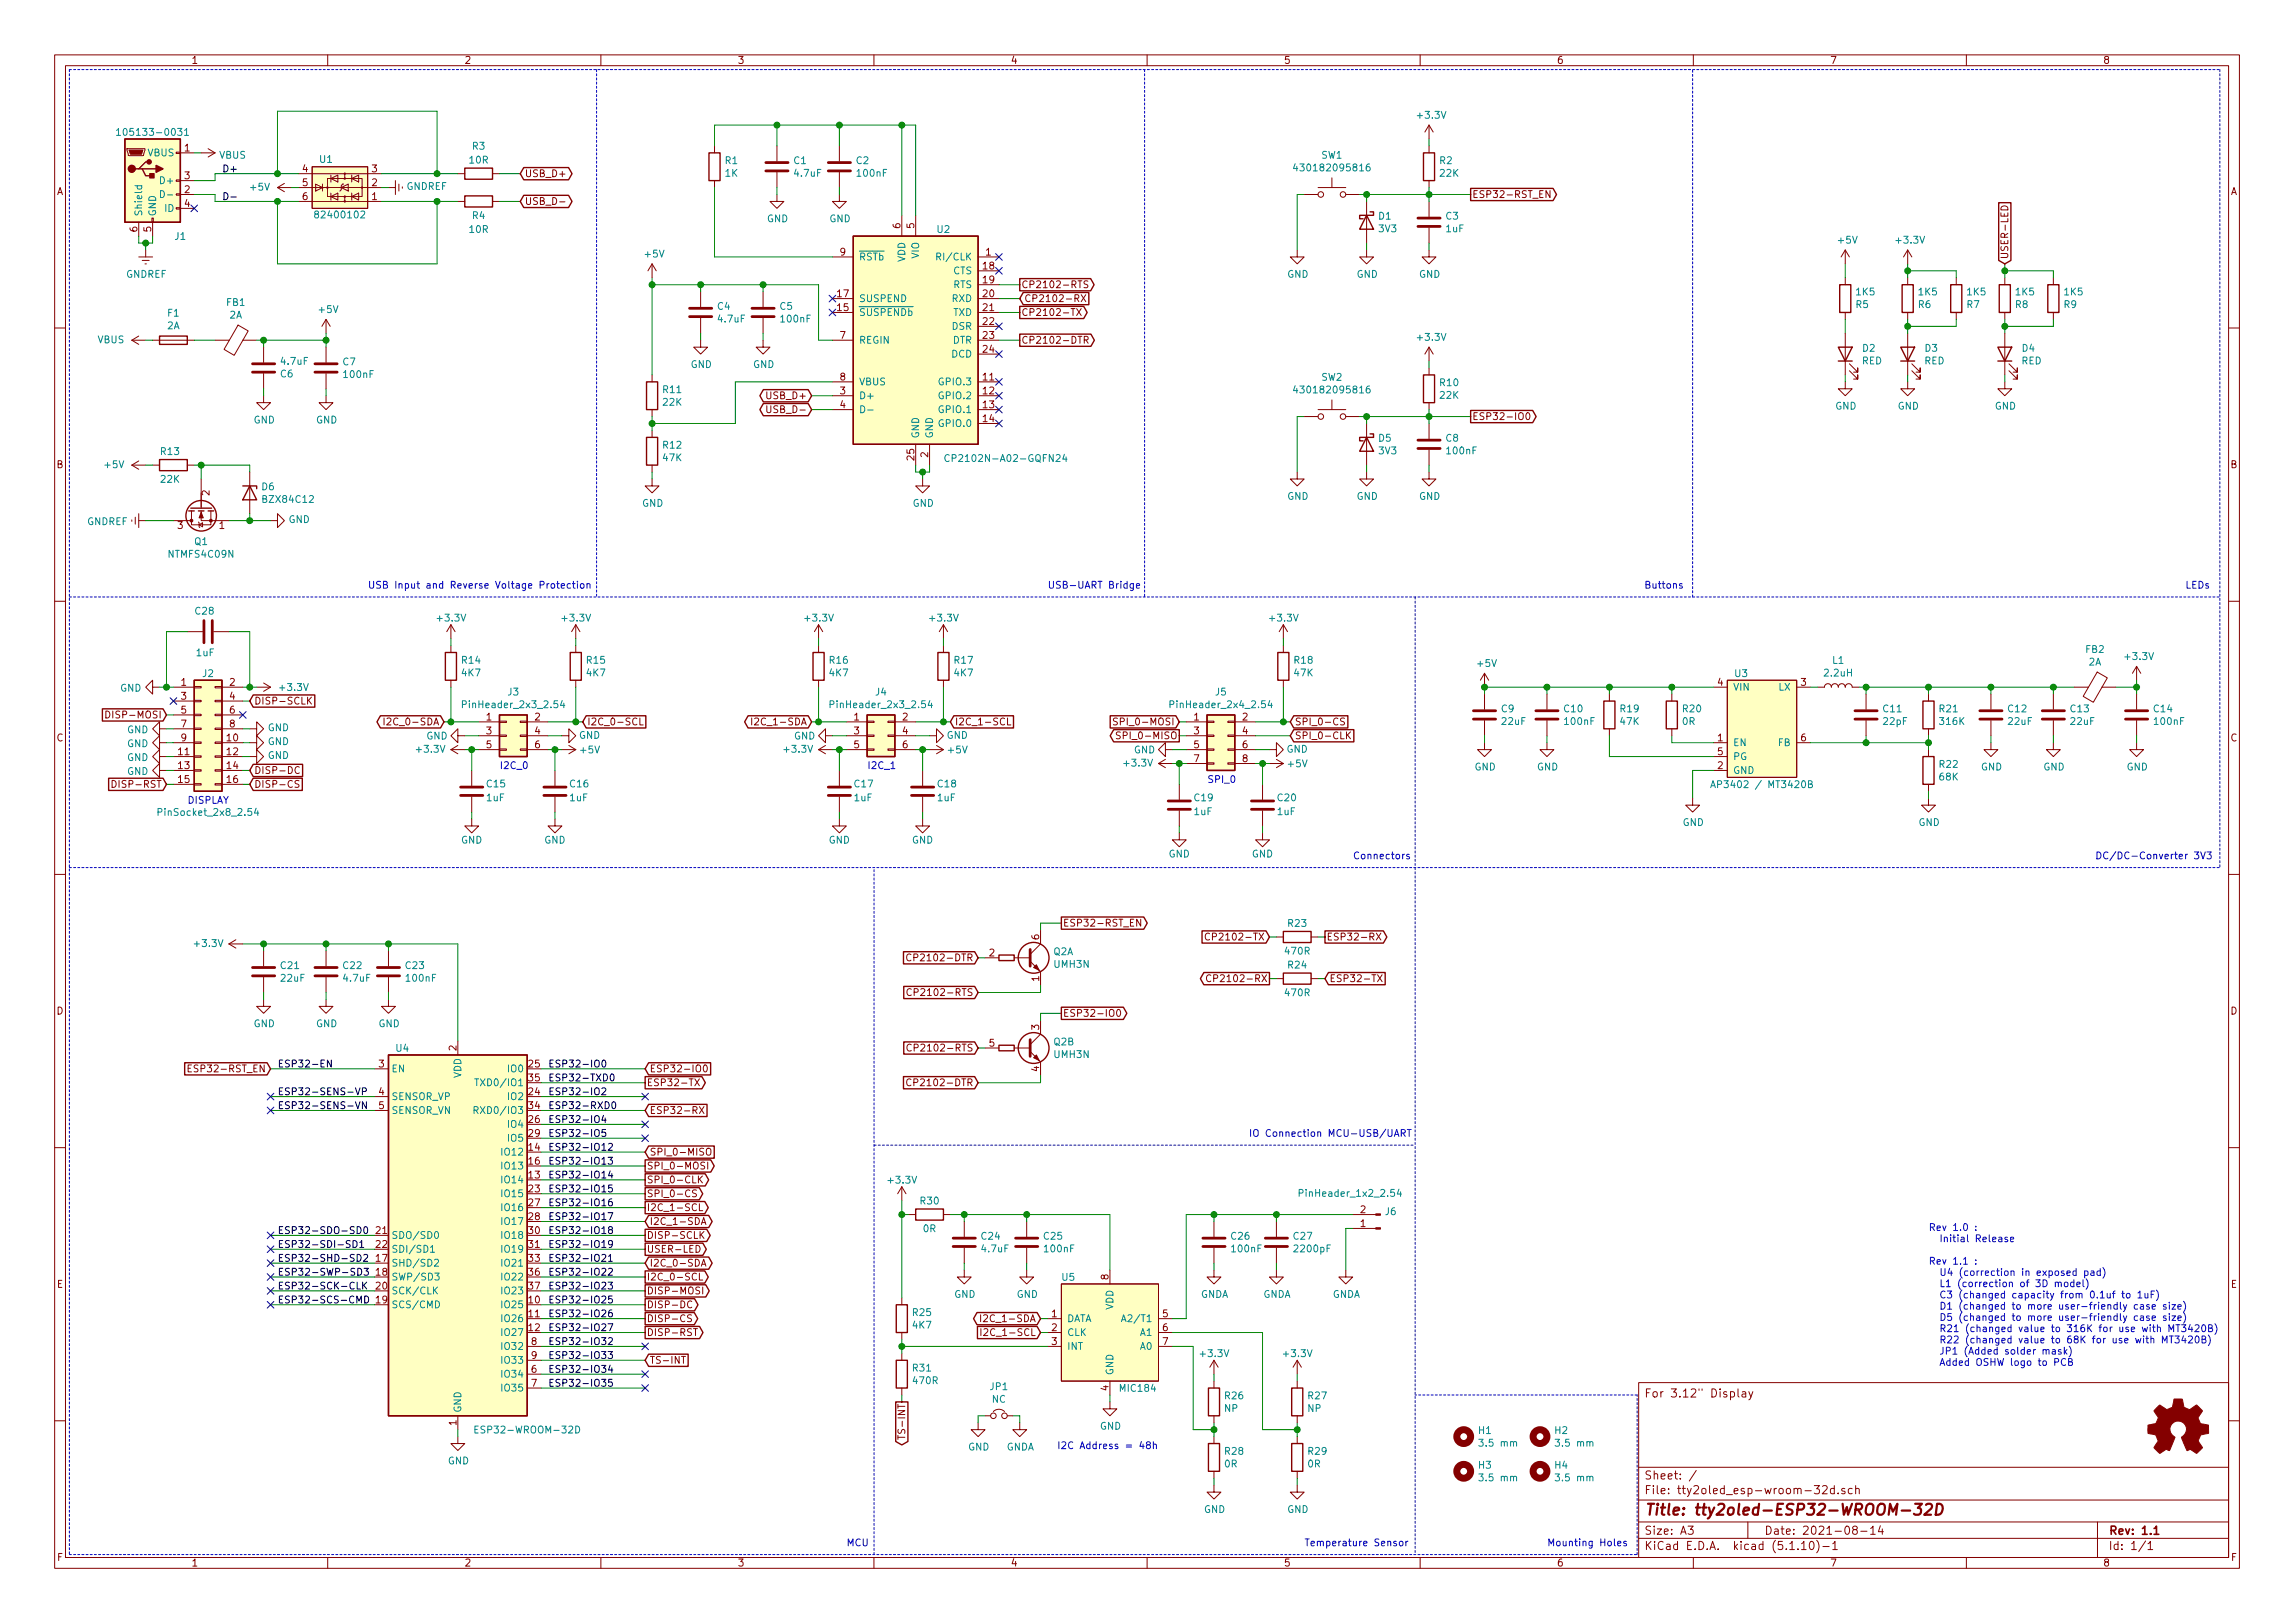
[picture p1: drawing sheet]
<svg xmlns="http://www.w3.org/2000/svg" width="420mm" height="297mm" viewBox="0 0 420 297" stroke-linecap="round" stroke-linejoin="round" font-family="sans-serif">
<defs><g id="words">
<text font-size="2.8" fill="#840000" x="301" y="277.3">Title: tty2oled-ESP32-WROOM-32D</text>
<g font-size="2.1" fill="#840000">
<text x="301" y="255.8">For 3.12&quot; Display</text>
<text x="301" y="273.5">File: tty2oled_esp-wroom-32d.sch</text>
<text x="301" y="270.8">Sheet: /</text>
<text x="301" y="280.9">Size: A3</text>
<text x="323" y="280.9">Date: 2021-08-14</text>
<text x="386" y="280.9">Rev: 1.1</text>
<text x="301" y="283.7">KiCad E.D.A. kicad (5.1.10)-1</text>
<text x="386" y="283.7">Id: 1/1</text>
</g>
<g font-size="1.8" fill="#840000">
<text x="35" y="11.7">1</text>
<text x="85" y="11.7">2</text>
<text x="135" y="11.7">3</text>
<text x="185" y="11.7">4</text>
<text x="235" y="11.7">5</text>
<text x="285" y="11.7">6</text>
<text x="335" y="11.7">7</text>
<text x="385" y="11.7">8</text>
<text x="33.8" y="27.7">1</text>
<text x="10.4" y="35.7">A</text>
<text x="33.8" y="35.3">2</text>
<text x="33.8" y="32.8">3</text>
<text x="55.4" y="31.5">4</text>
<text x="55.4" y="34.1">5</text>
<text x="68.1" y="34.1">2</text>
<text x="68.1" y="31.5">3</text>
<text x="96" y="32.4">USB_D+</text>
<text x="408.4" y="35.7">A</text>
<text x="33.8" y="37.9">4</text>
<text x="55.4" y="36.6">6</text>
<text x="68.1" y="36.6">1</text>
<text x="96" y="37.5">USB_D-</text>
<text x="164.8" y="41.8" transform="rotate(-90 164.8 41.8)">6</text>
<text x="167.4" y="41.8" transform="rotate(-90 167.4 41.8)">5</text>
<text x="269.5" y="36.2">ESP32-RST_EN</text>
<text x="25.1" y="42.4" transform="rotate(-90 25.1 42.4)">6</text>
<text x="27.7" y="42.4" transform="rotate(-90 27.7 42.4)">5</text>
<text x="153.8" y="46.8">9</text>
<text x="180.5" y="46.8">1</text>
<text x="367.7" y="47.5" transform="rotate(-90 367.7 47.5)">USER-LED</text>
<text x="180" y="49.3">18</text>
<text x="180" y="51.9">19</text>
<text x="186.9" y="52.7">CP2102-RTS</text>
<text x="153.3" y="56.9">15</text>
<text x="153.3" y="54.4">17</text>
<text x="180" y="54.4">20</text>
<text x="180" y="56.9">21</text>
<text x="180" y="59.5">22</text>
<text x="186.9" y="57.8">CP2102-TX</text>
<text x="187.5" y="55.3">CP2102-RX</text>
<text x="153.8" y="62">7</text>
<text x="180" y="62">23</text>
<text x="180" y="64.6">24</text>
<text x="186.9" y="62.9">CP2102-DTR</text>
<text x="153.8" y="69.6">8</text>
<text x="180" y="69.6">11</text>
<text x="140.8" y="73.1">USB_D+</text>
<text x="141.2" y="75.6">USB_D-</text>
<text x="153.8" y="72.2">3</text>
<text x="153.8" y="74.7">4</text>
<text x="180" y="72.2">12</text>
<text x="180" y="74.7">13</text>
<text x="180" y="77.3">14</text>
<text x="269.5" y="76.9">ESP32-IO0</text>
<text x="169.9" y="83.7" transform="rotate(-90 169.9 83.7)">2</text>
<text x="10.4" y="85.7">B</text>
<text x="167.4" y="84.2" transform="rotate(-90 167.4 84.2)">25</text>
<text x="408.4" y="85.7">B</text>
<text x="38.4" y="90.7" transform="rotate(-90 38.4 90.7)">2</text>
<text x="32.5" y="96.8">3</text>
<text x="40.2" y="96.8">1</text>
<text x="33.2" y="125.5">1</text>
<text x="42.1" y="125.5">2</text>
<text x="314.5" y="125.5">4</text>
<text x="329.7" y="125.5">3</text>
<text x="20.4" y="131.5">DISP-MOSI</text>
<text x="33.2" y="128.1">3</text>
<text x="33.2" y="130.6">5</text>
<text x="42.1" y="128.1">4</text>
<text x="42.1" y="130.6">6</text>
<text x="46.5" y="128.9">DISP-SCLK</text>
<text x="89.1" y="131.9">1</text>
<text x="97.9" y="131.9">2</text>
<text x="156.4" y="131.9">1</text>
<text x="165.3" y="131.9">2</text>
<text x="218.6" y="131.9">1</text>
<text x="227.5" y="131.9">2</text>
<text x="10.4" y="135.7">C</text>
<text x="33.2" y="133.1">7</text>
<text x="33.2" y="135.7">9</text>
<text x="41.6" y="135.7">10</text>
<text x="42.1" y="133.1">8</text>
<text x="71.5" y="132.8">I2C_0-SDA</text>
<text x="89.1" y="134.4">3</text>
<text x="89.1" y="136.9">5</text>
<text x="97.9" y="134.4">4</text>
<text x="97.9" y="136.9">6</text>
<text x="107.5" y="132.8">I2C_0-SCL</text>
<text x="138.8" y="132.8">I2C_1-SDA</text>
<text x="156.4" y="134.4">3</text>
<text x="156.4" y="136.9">5</text>
<text x="165.3" y="134.4">4</text>
<text x="165.3" y="136.9">6</text>
<text x="174.8" y="132.8">I2C_1-SCL</text>
<text x="205.2" y="132.8">SPI_0-MOSI</text>
<text x="205.7" y="135.3">SPI_0-MISO</text>
<text x="218.6" y="134.4">3</text>
<text x="218.6" y="136.9">5</text>
<text x="227.5" y="134.4">4</text>
<text x="227.5" y="136.9">6</text>
<text x="237" y="135.3">SPI_0-CLK</text>
<text x="237" y="132.8">SPI_0-CS</text>
<text x="314.5" y="135.7">1</text>
<text x="329.7" y="135.7">6</text>
<text x="408.4" y="135.7">C</text>
<text x="32.7" y="138.2">11</text>
<text x="32.7" y="140.8">13</text>
<text x="32.7" y="143.3">15</text>
<text x="41.6" y="138.2">12</text>
<text x="41.6" y="140.8">14</text>
<text x="41.6" y="143.3">16</text>
<text x="46.5" y="141.6">DISP-DC</text>
<text x="218.6" y="139.5">7</text>
<text x="227.5" y="139.5">8</text>
<text x="314.5" y="140.8">2</text>
<text x="314.5" y="138.2">5</text>
<text x="21.4" y="144.2">DISP-RST</text>
<text x="46.5" y="144.2">DISP-CS</text>
<text x="190.2" y="172" transform="rotate(-90 190.2 172)">6</text>
<text x="194.6" y="169.6">ESP32-RST_EN</text>
<text x="222.4" y="172.1">CP2102-TX</text>
<text x="242.8" y="172.1">ESP32-RX</text>
<text x="167.7" y="175.9">CP2102-DTR</text>
<text x="181.1" y="175">2</text>
<text x="190.2" y="179.6" transform="rotate(-90 190.2 179.6)">1</text>
<text x="222.7" y="179.7">CP2102-RX</text>
<text x="243.4" y="179.7">ESP32-TX</text>
<text x="10.4" y="185.7">D</text>
<text x="167.8" y="182.3">CP2102-RTS</text>
<text x="408.4" y="185.7">D</text>
<text x="181.1" y="191.6">5</text>
<text x="190.2" y="188.5" transform="rotate(-90 190.2 188.5)">3</text>
<text x="194.6" y="186.1">ESP32-IO0</text>
<text x="35.7" y="196.3">ESP32-RST_EN</text>
<text x="69.4" y="195.4">3</text>
<text x="83.6" y="192.3" transform="rotate(-90 83.6 192.3)">2</text>
<text x="96.8" y="195.4">25</text>
<text x="96.8" y="197.9">35</text>
<text x="118.9" y="196.3">ESP32-IO0</text>
<text x="167.8" y="192.4">CP2102-RTS</text>
<text x="190.2" y="196.1" transform="rotate(-90 190.2 196.1)">4</text>
<text x="69.4" y="200.4">4</text>
<text x="69.4" y="203">5</text>
<text x="96.8" y="200.4">24</text>
<text x="96.8" y="203">34</text>
<text x="118.4" y="198.8">ESP32-TX</text>
<text x="118.9" y="203.9">ESP32-RX</text>
<text x="167.7" y="198.8">CP2102-DTR</text>
<text x="96.8" y="205.5">26</text>
<text x="96.8" y="208.1">29</text>
<text x="96.8" y="215.7">13</text>
<text x="96.8" y="210.6">14</text>
<text x="96.8" y="213.1">16</text>
<text x="118.4" y="214">SPI_0-MOSI</text>
<text x="118.9" y="211.5">SPI_0-MISO</text>
<text x="96.8" y="218.2">23</text>
<text x="96.8" y="220.8">27</text>
<text x="118.4" y="221.7">I2C_1-SCL</text>
<text x="118.4" y="219.1">SPI_0-CS</text>
<text x="118.4" y="216.6">SPI_0-CLK</text>
<text x="68.9" y="225.8">21</text>
<text x="96.8" y="223.3">28</text>
<text x="96.8" y="225.8">30</text>
<text x="118.4" y="226.7">DISP-SCLK</text>
<text x="118.9" y="224.2">I2C_1-SDA</text>
<text x="249.1" y="224.6">1</text>
<text x="249.1" y="222">2</text>
<text x="68.9" y="230.9">17</text>
<text x="68.9" y="233.5">18</text>
<text x="68.9" y="228.4">22</text>
<text x="96.8" y="228.4">31</text>
<text x="96.8" y="230.9">33</text>
<text x="96.8" y="233.5">36</text>
<text x="118.4" y="229.3">USER-LED</text>
<text x="118.9" y="231.8">I2C_0-SDA</text>
<text x="10.4" y="235.7">E</text>
<text x="68.9" y="238.5">19</text>
<text x="68.9" y="236">20</text>
<text x="96.8" y="238.5">10</text>
<text x="96.8" y="236">37</text>
<text x="118.4" y="239.4">DISP-DC</text>
<text x="118.4" y="234.4">I2C_0-SCL</text>
<text x="118.4" y="236.9">DISP-MOSI</text>
<text x="202.9" y="234.2" transform="rotate(-90 202.9 234.2)">8</text>
<text x="408.4" y="235.7">E</text>
<text x="96.8" y="241.1">11</text>
<text x="96.8" y="243.6">12</text>
<text x="118.4" y="242">DISP-CS</text>
<text x="118.4" y="244.5">DISP-RST</text>
<text x="180.7" y="242">I2C_1-SDA</text>
<text x="180.9" y="244.5">I2C_1-SCL</text>
<text x="192.6" y="241.1">1</text>
<text x="192.6" y="243.6">2</text>
<text x="212.9" y="241.1">5</text>
<text x="212.9" y="243.6">6</text>
<text x="97.3" y="251.2">6</text>
<text x="97.3" y="246.2">8</text>
<text x="97.3" y="248.7">9</text>
<text x="118.9" y="249.6">TS-INT</text>
<text x="192.6" y="246.2">3</text>
<text x="212.9" y="246.2">7</text>
<text x="97.3" y="253.8">7</text>
<text x="202.9" y="254.5" transform="rotate(-90 202.9 254.5)">4</text>
<text x="83.6" y="260.9" transform="rotate(-90 83.6 260.9)">1</text>
<text x="165.7" y="262.5" transform="rotate(-90 165.7 262.5)">TS-INT</text>
<text x="10.5" y="285.7">F</text>
<text x="35" y="286.7">1</text>
<text x="85" y="286.7">2</text>
<text x="135" y="286.7">3</text>
<text x="185" y="286.7">4</text>
<text x="235" y="286.7">5</text>
<text x="285" y="286.7">6</text>
<text x="335" y="286.7">7</text>
<text x="385" y="286.7">8</text>
<text x="408.5" y="285.7">F</text>
</g>
<g font-size="1.8" fill="#008484">
<text x="259.7" y="21.7">+3.3V</text>
<text x="22.7" y="24.9">105133-0031</text>
<text x="27.1" y="28.6">VBUS</text>
<text x="40.2" y="29">VBUS</text>
<text x="58.6" y="29.8">U1</text>
<text x="86" y="29.9">10R</text>
<text x="86.5" y="27.4">R3</text>
<text x="241.9" y="29">SW1</text>
<text x="29.7" y="33.7">D+</text>
<text x="45.9" y="34.9">+5V</text>
<text x="74.4" y="34.8">GNDREF</text>
<text x="132.8" y="30">R1</text>
<text x="132.8" y="32.3">1K</text>
<text x="145.4" y="30">C1</text>
<text x="145.5" y="32.3">4.7uF</text>
<text x="156.8" y="30">C2</text>
<text x="157" y="32.3">100nF</text>
<text x="237.9" y="31.4">430182095816</text>
<text x="263.6" y="30">R2</text>
<text x="263.7" y="32.3">22K</text>
<text x="26" y="39.7" transform="rotate(-90 26 39.7)">Shield</text>
<text x="28.6" y="39.7" transform="rotate(-90 28.6 39.7)">GND</text>
<text x="30.2" y="38.8">ID</text>
<text x="58.3" y="40">82400102</text>
<text x="86.5" y="40.1">R4</text>
<text x="140.4" y="40.7">GND</text>
<text x="151.8" y="40.7">GND</text>
<text x="252.4" y="40.2">D1</text>
<text x="264.7" y="40.2">C3</text>
<text x="32.1" y="43.9">J1</text>
<text x="86" y="42.6">10R</text>
<text x="118.2" y="47.1">+5V</text>
<text x="157.2" y="47.7">RSTb</text>
<text x="165.7" y="48" transform="rotate(-90 165.7 48)">VDD</text>
<text x="168.3" y="47.3" transform="rotate(-90 168.3 47.3)">VIO</text>
<text x="171.6" y="42.6">U2</text>
<text x="172.2" y="47.7">RI/CLK</text>
<text x="252.5" y="42.5">3V3</text>
<text x="264.8" y="42.5">1uF</text>
<text x="336.6" y="44.6">+5V</text>
<text x="347.3" y="44.6">+3.3V</text>
<text x="23.1" y="50.8">GNDREF</text>
<text x="174.5" y="50.2">CTS</text>
<text x="174.5" y="52.7">RTS</text>
<text x="235.7" y="50.8">GND</text>
<text x="248.4" y="50.8">GND</text>
<text x="259.8" y="50.8">GND</text>
<text x="30.7" y="57.9">F1</text>
<text x="41.5" y="56">FB1</text>
<text x="42.1" y="58.3">2A</text>
<text x="58.5" y="57.3">+5V</text>
<text x="131.4" y="56.7">C4</text>
<text x="131.6" y="59">4.7uF</text>
<text x="142.8" y="56.7">C5</text>
<text x="143.1" y="59">100nF</text>
<text x="157.2" y="57.8">SUSPENDb</text>
<text x="157.2" y="55.3">SUSPEND</text>
<text x="174.3" y="55.3">RXD</text>
<text x="174.5" y="57.8">TXD</text>
<text x="339.8" y="56.4">R5</text>
<text x="339.9" y="54.1">1K5</text>
<text x="351.2" y="56.4">R6</text>
<text x="351.3" y="54.1">1K5</text>
<text x="360.1" y="56.4">R7</text>
<text x="360.2" y="54.1">1K5</text>
<text x="369" y="56.4">R8</text>
<text x="369.1" y="54.1">1K5</text>
<text x="377.9" y="56.4">R9</text>
<text x="378" y="54.1">1K5</text>
<text x="17.9" y="62.8">VBUS</text>
<text x="30.6" y="60.3">2A</text>
<text x="157.2" y="62.9">REGIN</text>
<text x="174.2" y="65.4">DCD</text>
<text x="174.3" y="60.4">DSR</text>
<text x="174.4" y="62.9">DTR</text>
<text x="259.7" y="62.4">+3.3V</text>
<text x="341" y="64.4">D2</text>
<text x="352.5" y="64.4">D3</text>
<text x="370.2" y="64.4">D4</text>
<text x="51.4" y="69.1">C6</text>
<text x="51.6" y="66.8">4.7uF</text>
<text x="62.8" y="66.9">C7</text>
<text x="63.1" y="69.2">100nF</text>
<text x="121.4" y="71.9">R11</text>
<text x="126.4" y="67.3">GND</text>
<text x="137.9" y="67.3">GND</text>
<text x="157.2" y="70.5">VBUS</text>
<text x="172.2" y="70.5">GPIO.3</text>
<text x="237.9" y="72">430182095816</text>
<text x="241.9" y="69.7">SW2</text>
<text x="263.7" y="70.7">R10</text>
<text x="340.9" y="66.7">RED</text>
<text x="352.3" y="66.7">RED</text>
<text x="370.1" y="66.7">RED</text>
<text x="46.4" y="77.5">GND</text>
<text x="57.9" y="77.5">GND</text>
<text x="121.4" y="74.3">22K</text>
<text x="157.2" y="73.1">D+</text>
<text x="172.2" y="73.1">GPIO.2</text>
<text x="172.2" y="75.6">GPIO.1</text>
<text x="263.7" y="73">22K</text>
<text x="336" y="75">GND</text>
<text x="347.4" y="75">GND</text>
<text x="365.2" y="75">GND</text>
<text x="29.5" y="83.3">R13</text>
<text x="121.4" y="82.1">R12</text>
<text x="168.3" y="80.3" transform="rotate(-90 168.3 80.3)">GND</text>
<text x="170.8" y="80.3" transform="rotate(-90 170.8 80.3)">GND</text>
<text x="172.2" y="78.1">GPIO.0</text>
<text x="252.4" y="80.8">D5</text>
<text x="252.5" y="83.1">3V3</text>
<text x="264.7" y="80.8">C8</text>
<text x="265" y="83.1">100nF</text>
<text x="19.3" y="85.7">+5V</text>
<text x="29.5" y="88.4">22K</text>
<text x="48" y="89.7">D6</text>
<text x="121.4" y="84.4">47K</text>
<text x="174.6" y="84.5">CP2102N-A02-GQFN24</text>
<text x="48.4" y="92">BZX84C12</text>
<text x="52.8" y="95.7">GND</text>
<text x="117.6" y="92.7">GND</text>
<text x="167.1" y="92.7">GND</text>
<text x="235.7" y="91.5">GND</text>
<text x="248.4" y="91.5">GND</text>
<text x="259.8" y="91.5">GND</text>
<text x="15.9" y="96.1">GNDREF</text>
<text x="35.7" y="99.8">Q1</text>
<text x="31" y="102.1">NTMFS4C09N</text>
<text x="35.8" y="112.5">C28</text>
<text x="80.2" y="113.8">+3.3V</text>
<text x="103.1" y="113.8">+3.3V</text>
<text x="147.5" y="113.8">+3.3V</text>
<text x="170.4" y="113.8">+3.3V</text>
<text x="232.6" y="113.8">+3.3V</text>
<text x="381.9" y="119.5">FB2</text>
<text x="36" y="120.1">1uF</text>
<text x="37.1" y="123.9">J2</text>
<text x="84.6" y="121.5">R14</text>
<text x="84.6" y="123.8">4K7</text>
<text x="107.5" y="121.5">R15</text>
<text x="107.5" y="123.8">4K7</text>
<text x="151.9" y="121.5">R16</text>
<text x="151.9" y="123.8">4K7</text>
<text x="174.8" y="121.5">R17</text>
<text x="174.8" y="123.8">4K7</text>
<text x="237" y="121.5">R18</text>
<text x="237" y="123.8">47K</text>
<text x="270.6" y="122.1">+5V</text>
<text x="317.7" y="123.9">U3</text>
<text x="334.1" y="123.8">2.2uH</text>
<text x="335.5" y="121.5">L1</text>
<text x="382.4" y="121.8">2A</text>
<text x="389.2" y="120.8">+3.3V</text>
<text x="22" y="126.6">GND</text>
<text x="51.4" y="126.5">+3.3V</text>
<text x="85.4" y="129.6">PinHeader_2x3_2.54</text>
<text x="93" y="127.3">J3</text>
<text x="152.7" y="129.6">PinHeader_2x3_2.54</text>
<text x="160.3" y="127.3">J4</text>
<text x="215" y="129.6">PinHeader_2x4_2.54</text>
<text x="222.6" y="127.3">J5</text>
<text x="274.9" y="130.4">C9</text>
<text x="286.4" y="130.4">C10</text>
<text x="296.7" y="130.4">R19</text>
<text x="308.1" y="130.4">R20</text>
<text x="317.2" y="126.4">VIN</text>
<text x="325.7" y="126.4">LX</text>
<text x="344.8" y="130.4">C11</text>
<text x="355.1" y="130.4">R21</text>
<text x="367.7" y="130.4">C12</text>
<text x="379.1" y="130.4">C13</text>
<text x="394.4" y="130.4">C14</text>
<text x="23.3" y="136.7">GND</text>
<text x="23.3" y="134.2">GND</text>
<text x="49" y="136.4">GND</text>
<text x="49" y="133.8">GND</text>
<text x="76.4" y="137.8">+3.3V</text>
<text x="78.1" y="135.3">GND</text>
<text x="106" y="135.2">GND</text>
<text x="106.3" y="137.9">+5V</text>
<text x="143.7" y="137.8">+3.3V</text>
<text x="145.4" y="135.3">GND</text>
<text x="173.3" y="135.2">GND</text>
<text x="173.7" y="137.9">+5V</text>
<text x="207.6" y="137.9">GND</text>
<text x="235.5" y="137.8">GND</text>
<text x="275" y="132.7">22uF</text>
<text x="286.6" y="132.7">100nF</text>
<text x="296.7" y="132.7">47K</text>
<text x="308.1" y="132.7">0R</text>
<text x="317.2" y="136.6">EN</text>
<text x="325.6" y="136.6">FB</text>
<text x="344.9" y="132.7">22pF</text>
<text x="355.2" y="132.7">316K</text>
<text x="367.7" y="132.7">22uF</text>
<text x="379.2" y="132.7">22uF</text>
<text x="394.5" y="132.7">100nF</text>
<text x="23.3" y="141.8">GND</text>
<text x="23.3" y="139.3">GND</text>
<text x="49" y="138.9">GND</text>
<text x="205.9" y="140.3">+3.3V</text>
<text x="235.9" y="140.4">+5V</text>
<text x="270" y="141">GND</text>
<text x="281.4" y="141">GND</text>
<text x="317.2" y="141.6">GND</text>
<text x="317.2" y="139.1">PG</text>
<text x="355.1" y="140.5">R22</text>
<text x="355.1" y="142.8">68K</text>
<text x="362.7" y="141">GND</text>
<text x="374.1" y="141">GND</text>
<text x="389.3" y="141">GND</text>
<text x="29.6" y="149.3">PinSocket_2x8_2.54</text>
<text x="89.1" y="146.6">1uF</text>
<text x="89.2" y="144.1">C15</text>
<text x="104.4" y="146.6">1uF</text>
<text x="104.4" y="144.1">C16</text>
<text x="156.4" y="146.6">1uF</text>
<text x="156.5" y="144.1">C17</text>
<text x="171.7" y="146.6">1uF</text>
<text x="171.7" y="144.1">C18</text>
<text x="218.7" y="149.2">1uF</text>
<text x="218.7" y="146.6">C19</text>
<text x="233.9" y="149.2">1uF</text>
<text x="234" y="146.6">C20</text>
<text x="314.8" y="144.2">AP3402 / MT3420B</text>
<text x="84.4" y="154.4">GND</text>
<text x="99.6" y="154.4">GND</text>
<text x="151.7" y="154.4">GND</text>
<text x="167" y="154.4">GND</text>
<text x="308.1" y="151.2">GND</text>
<text x="351.2" y="151.2">GND</text>
<text x="213.9" y="156.9">GND</text>
<text x="229.2" y="156.9">GND</text>
<text x="35.8" y="173.3">+3.3V</text>
<text x="235.9" y="169.6">R23</text>
<text x="51.5" y="177.4">C21</text>
<text x="51.5" y="179.7">22uF</text>
<text x="62.9" y="177.4">C22</text>
<text x="63" y="179.7">4.7uF</text>
<text x="74.3" y="177.4">C23</text>
<text x="74.5" y="179.7">100nF</text>
<text x="192.9" y="174.8">Q2A</text>
<text x="193" y="177.1">UMH3N</text>
<text x="235.4" y="174.7">470R</text>
<text x="235.9" y="177.3">R24</text>
<text x="235.4" y="182.3">470R</text>
<text x="46.4" y="188">GND</text>
<text x="57.9" y="188">GND</text>
<text x="69.3" y="188">GND</text>
<text x="193" y="191.3">Q2B</text>
<text x="71.6" y="196.3">EN</text>
<text x="72.5" y="192.5">U4</text>
<text x="84.5" y="197.3" transform="rotate(-90 84.5 197.3)">VDD</text>
<text x="93.2" y="196.3">IO0</text>
<text x="193" y="193.6">UMH3N</text>
<text x="71.6" y="201.3">SENSOR_VP</text>
<text x="71.6" y="203.9">SENSOR_VN</text>
<text x="88" y="203.9">RXD0/IO3</text>
<text x="88.1" y="198.8">TXD0/IO1</text>
<text x="93.2" y="201.3">IO2</text>
<text x="93.2" y="206.4">IO4</text>
<text x="93.2" y="209">IO5</text>
<text x="92.2" y="211.5">IO12</text>
<text x="92.2" y="214">IO13</text>
<text x="92.2" y="216.6">IO14</text>
<text x="92.2" y="219.1">IO15</text>
<text x="92.2" y="221.7">IO16</text>
<text x="162.8" y="216.6">+3.3V</text>
<text x="168.6" y="220.4">R30</text>
<text x="238.6" y="219">PinHeader_1x2_2.54</text>
<text x="71.6" y="226.7">SDO/SD0</text>
<text x="92.2" y="224.2">IO17</text>
<text x="92.2" y="226.7">IO18</text>
<text x="169.1" y="225.5">0R</text>
<text x="179.7" y="226.9">C24</text>
<text x="191.2" y="226.9">C25</text>
<text x="225.5" y="226.9">C26</text>
<text x="236.9" y="226.9">C27</text>
<text x="253.6" y="222.4">J6</text>
<text x="71.6" y="231.8">SHD/SD2</text>
<text x="71.6" y="229.3">SDI/SD1</text>
<text x="92.2" y="229.3">IO19</text>
<text x="92.2" y="231.8">IO21</text>
<text x="179.8" y="229.2">4.7uF</text>
<text x="191.3" y="229.2">100nF</text>
<text x="225.6" y="229.2">100nF</text>
<text x="237.2" y="229.2">2200pF</text>
<text x="71.6" y="234.4">SWP/SD3</text>
<text x="71.6" y="239.4">SCS/CMD</text>
<text x="71.6" y="236.9">SCK/CLK</text>
<text x="92.2" y="239.4">IO25</text>
<text x="92.2" y="234.4">IO22</text>
<text x="92.2" y="236.9">IO23</text>
<text x="174.7" y="237.5">GND</text>
<text x="186.1" y="237.5">GND</text>
<text x="194.5" y="234.4">U5</text>
<text x="203.8" y="239.7" transform="rotate(-90 203.8 239.7)">VDD</text>
<text x="219.8" y="237.5">GNDA</text>
<text x="231.2" y="237.5">GNDA</text>
<text x="243.9" y="237.5">GNDA</text>
<text x="92.2" y="242">IO26</text>
<text x="92.2" y="244.5">IO27</text>
<text x="167.2" y="240.9">R25</text>
<text x="167.2" y="243.2">4K7</text>
<text x="195.3" y="242">DATA</text>
<text x="195.3" y="244.5">CLK</text>
<text x="206.2" y="242">A2/T1</text>
<text x="208.8" y="244.5">A1</text>
<text x="92.2" y="247.1">IO32</text>
<text x="92.2" y="249.6">IO33</text>
<text x="167.2" y="251">R31</text>
<text x="195.3" y="247.1">INT</text>
<text x="203.8" y="251.8" transform="rotate(-90 203.8 251.8)">GND</text>
<text x="208.8" y="247.1">A0</text>
<text x="219.9" y="248.4">+3.3V</text>
<text x="235.2" y="248.4">+3.3V</text>
<text x="92.2" y="252.1">IO34</text>
<text x="92.2" y="254.7">IO35</text>
<text x="167.3" y="253.3">470R</text>
<text x="181.3" y="254.4">JP1</text>
<text x="181.6" y="256.7">NC</text>
<text x="205.2" y="254.7">MIC184</text>
<text x="224.3" y="256.1">R26</text>
<text x="239.5" y="256.1">R27</text>
<text x="84.5" y="258.6" transform="rotate(-90 84.5 258.6)">GND</text>
<text x="88" y="262.3">ESP32-WROOM-32D</text>
<text x="201.4" y="261.7">GND</text>
<text x="224.2" y="258.4">NP</text>
<text x="239.4" y="258.4">NP</text>
<text x="270.7" y="262.4">H1</text>
<text x="284.7" y="262.4">H2</text>
<text x="82" y="268">GND</text>
<text x="177.2" y="265.5">GND</text>
<text x="184.2" y="265.5">GNDA</text>
<text x="224.2" y="268.6">0R</text>
<text x="224.3" y="266.3">R28</text>
<text x="239.5" y="268.6">0R</text>
<text x="239.5" y="266.3">R29</text>
<text x="270.7" y="268.8">H3</text>
<text x="271.2" y="264.8">3.5 mm</text>
<text x="284.7" y="268.8">H4</text>
<text x="285.2" y="264.8">3.5 mm</text>
<text x="271.2" y="271.1">3.5 mm</text>
<text x="285.2" y="271.1">3.5 mm</text>
<text x="220.4" y="276.9">GND</text>
<text x="235.7" y="276.9">GND</text>
</g>
<g font-size="1.8">
<text x="40.6" y="31.5">D+</text>
<text x="50.8" y="195.4">ESP32-EN</text>
<text x="100.3" y="195.4">ESP32-IO0</text>
<text x="100.3" y="197.9">ESP32-TXD0</text>
<text x="50.8" y="203">ESP32-SENS-VN</text>
<text x="50.8" y="200.4">ESP32-SENS-VP</text>
<text x="100.3" y="200.4">ESP32-IO2</text>
<text x="100.3" y="203">ESP32-RXD0</text>
<text x="100.3" y="208.1">ESP32-IO5</text>
<text x="100.3" y="205.5">ESP32-IO4</text>
<text x="100.3" y="215.7">ESP32-IO14</text>
<text x="100.3" y="213.1">ESP32-IO13</text>
<text x="100.3" y="210.6">ESP32-IO12</text>
<text x="100.3" y="220.8">ESP32-IO16</text>
<text x="100.3" y="218.2">ESP32-IO15</text>
<text x="50.8" y="225.8">ESP32-SDO-SD0</text>
<text x="100.3" y="223.3">ESP32-IO17</text>
<text x="100.3" y="225.8">ESP32-IO18</text>
<text x="50.8" y="233.5">ESP32-SWP-SD3</text>
<text x="50.8" y="230.9">ESP32-SHD-SD2</text>
<text x="50.8" y="228.4">ESP32-SDI-SD1</text>
<text x="100.3" y="233.5">ESP32-IO22</text>
<text x="100.3" y="230.9">ESP32-IO21</text>
<text x="100.3" y="228.4">ESP32-IO19</text>
<text x="50.8" y="236">ESP32-SCK-CLK</text>
<text x="50.8" y="238.5">ESP32-SCS-CMD</text>
<text x="100.3" y="236">ESP32-IO23</text>
<text x="100.3" y="238.5">ESP32-IO25</text>
<text x="100.3" y="241.1">ESP32-IO26</text>
<text x="100.3" y="243.6">ESP32-IO27</text>
<text x="100.3" y="246.2">ESP32-IO32</text>
<text x="100.3" y="251.2">ESP32-IO34</text>
<text x="100.3" y="248.7">ESP32-IO33</text>
<text x="100.3" y="253.8">ESP32-IO35</text>
</g>
<g font-size="1.8" fill="#0000c2">
<text x="67.3" y="107.7">USB Input and Reverse Voltage Protection</text>
<text x="191.8" y="107.7">USB-UART Bridge</text>
<text x="301" y="107.7">Buttons</text>
<text x="400" y="107.7">LEDs</text>
<text x="91.4" y="140.8">I2C_0</text>
<text x="158.7" y="140.8">I2C_1</text>
<text x="221" y="143.3">SPI_0</text>
<text x="34.3" y="147.1">DISPLAY</text>
<text x="247.6" y="157.3">Connectors</text>
<text x="383.5" y="157.3">DC/DC-Converter 3V3</text>
<text x="228.6" y="208.1">IO Connection MCU-USB/UART</text>
<text x="353.1" y="225.3">Rev 1.0 :</text>
<text x="354" y="227.3">Initial Release</text>
<text x="353.1" y="231.5">Rev 1.1 :</text>
<text x="354" y="233.5">U4 (correction in exposed pad)</text>
<text x="354" y="235.6">L1 (correction of 3D model)</text>
<text x="354" y="237.6">C3 (changed capacity from 0.1uf to 1uF)</text>
<text x="354" y="239.7">D1 (changed to more user-friendly case size)</text>
<text x="354" y="241.7">D5 (changed to more user-friendly case size)</text>
<text x="354" y="243.8">R21 (changed value to 316K for use with MT3420B)</text>
<text x="354" y="245.9">R22 (changed value to 68K for use with MT3420B)</text>
<text x="354" y="247.9">JP1 (Added solder mask)</text>
<text x="354" y="250">Added OSHW logo to PCB</text>
<text x="196.7" y="265.2">I2C Address = 48h</text>
<text x="154.9" y="283">MCU</text>
<text x="238.8" y="283">Temperature Sensor</text>
<text x="283.2" y="283">Mounting Holes</text>
</g>
</g></defs>
<g fill="none" stroke="#840000" stroke-width=".18">
<path d="M10 10h400v277h-400zM12 12h396v273.1h-396zM60 10v2M110 10v2M160 10v2M210 10v2M260 10v2M310 10v2M360 10v2M23.2 27.2h3.3v.3l-.2 1h-2.8zM27.8 39.9h.3v.8h-.3zM32.3 38h.7v.3h-.7z"/>
<path d="M32.3 35.5h.7v.2h-.7zM32.3 32.9h.7v.3h-.7zM32.3 27.8h.7v.3h-.7zM33 28h2.6M33 35.6h2.6M33 33.1h2.6M33 38.1h2.6M36.8 28h2.6M38.1 27.2l1.3 .8M39.4 28l-1.3 .7M50.8 34.3l1.3 .8M50.8 34.3h2.5"/>
<path d="M52.1 33.6l-1.3 .7M54.6 34.3h5.3M54.6 31.8h15.2M54.6 36.9h15.2M57.1 30.5h10.2v7.6h-10.2zM57.8 33.7l1.3 .6-1.3 .7zM59.1 33.7v1.3M59.9 32.7h6.4v3.3h-6.4zM60.6 32.7l1.2-.7v1.3zM60.6 36l1.2-.7v1.3zM60.6 32v1.3M60.6 35.3v1.3"/>
<path d="M62.5 34.3l1.3-.6v1.3zM62.7 33.7h.1M62.7 33.7l-.2 .2v.8l-.3 .3M63.1 31.9v.8M63.1 36v.9M64.4 32.7l1.3-.7v1.3zM64.4 36l1.3-.7v1.3zM64.4 32v1.3M64.4 35.3v1.3M66.3 34.3h3.5M71.1 34.3h1.3M72.4 33.1v2.5"/>
<path d="M73 33.7v1.3M73.7 34.2v.3M83.8 31.8h1.3M83.8 36.9h1.3M90.2 31.8h1.2M90.2 36.9h1.2M102.5 36.9h.9M130.8 26.7v1.3M130.8 33.1v1.2M142.2 35.6v1.3h1.3l-1.3 1.2-1.2-1.2h1.2M142.2 26.7v2.8M142.2 31.5v2.8"/>
<path d="M153.7 35.6v1.3h1.2l-1.2 1.2-1.3-1.2h1.3M153.7 26.7v2.8M153.7 31.5v2.8M165.1 39.4v3.8M167.6 39.4v3.8M238.8 35.6h2.5M241.3 34.3h5.1M243.8 32.5v1.8M246.4 35.6h2.5M250.2 36.9v7.6M261.6 22.9v2.5M261.6 26.7v1.3"/>
<path d="M261.6 33.1v1.2M261.6 36.9v2.8M261.6 22.9l-.7 1.3M261.6 22.9l.8 1.3M283.8 34.9v1.3l-.8-1.3v1.3M366.5 37.8a.67 .67 0 0 1 .8-.1 .67 .67 0 0 1 .3 .7h-1.3zM25.4 47h2.5M25.4 40.7v2.5M26 47.7h1.3M26.5 48.3h.3M26.7 45.8v1.2M27.9 40.7v2.5"/>
<path d="M43.6 59.5l1.8 1.1-2.5 4.4-1.9-1.1zM59.7 58.5l-.8 1.2M59.7 58.5v2.5M59.7 58.5l.8 1.2M119.4 48.3l-.8 1.3M119.4 48.3v2.5M119.4 48.3l.7 1.3M128.3 53.4v2.8M128.3 58.2v2.8M139.7 53.4v2.8M139.7 58.2v2.8M152.4 47h3.8"/>
<path d="M152.4 57.2h3.8M152.4 54.6h3.8M179.1 47h3.8M179.1 57.2h3.8M179.1 54.6h3.8M179.1 49.6h3.8M179.1 52.1h3.8M179.1 59.7h3.8M196.1 56.5h.7M196.8 54.6l.6-.1 .1-.4-.7-.2v1.3M197.1 56.5l.8 1.2M197.1 54.6l.4 .6"/>
<path d="M197.4 51.4h.7M197.9 56.5l-.8 1.2M197.9 53.9l.9 1.3M198.8 53.9l-.9 1.3M199.2 51.5l-.5-.1-.2 .1 .1 .5 .5 .2 .1 .2-.3 .3-.4-.1M237.5 45.8v1.2h1.3l-1.3 1.3-1.3-1.3h1.3M250.2 45.8v1.2h1.3l-1.3 1.3-1.3-1.3h1.3M261.6 45.8v1.2h1.3l-1.3 1.3-1.3-1.3h1.3M261.6 41.7v2.8M337.8 45.8v2.5M337.8 50.8v1.3M337.8 57.2v1.3"/>
<path d="M337.8 45.8l-.7 1.2M337.8 45.8l.8 1.2M349.2 45.8v2.5M349.2 50.8v1.3M349.2 57.2v1.3M349.2 45.8l-.7 1.2M349.2 45.8l.8 1.2M358.1 50.8v1.3M358.1 57.2v1.3M367 50.8v1.3M367 57.2v1.3M375.9 50.8v1.3"/>
<path d="M375.9 57.2v1.3M10 60h2M24.1 62.3l1.3 .7M24.1 62.3h2.6M25.4 61.5l-1.3 .8M27.9 62.3h7.7M39.4 62.3h2.6M44.4 62.3h2.6M48.3 72.4v1.3h1.2l-1.2 1.3-1.3-1.3h1.3M48.3 63.5v2.8M48.3 68.4v2.8M59.7 72.4v1.3h1.3l-1.3 1.3-1.3-1.3h1.3"/>
<path d="M59.7 63.5v2.8M59.7 68.4v2.8M119.4 68.6v1.3M119.4 75v1.2M119.4 78.8v1.2M128.3 62.3v1.2h1.2l-1.2 1.3-1.3-1.3h1.3M139.7 62.3v1.2h1.3l-1.3 1.3-1.3-1.3h1.3M140.4 74.3v1l.2 .2h.4l.1-.2v-1M152.4 62.3h3.8M152.4 75h3.8M152.4 69.9h3.8M152.4 72.4h3.8"/>
<path d="M179.1 62.3h3.8M179.1 75h3.8M179.1 69.9h3.8M179.1 72.4h3.8M179.1 77.5h3.8M179.1 64.8h3.8M198.5 62.2h.6l.1-.5-.7-.1v1.2M198.8 62.2l.4 .6M238.8 76.2h2.5M241.3 75h5.1M243.8 73.2v1.8M246.4 76.2h2.5"/>
<path d="M250.2 77.5v7.6M261.6 63.5l-.7 1.3M261.6 63.5v2.6M261.6 67.3v1.3M261.6 73.7v1.3M261.6 77.5v2.8M261.6 63.5l.8 1.3M279.5 75.6l.2-.1a.67 .67 0 0 1 .4 .7 .67 .67 0 0 1-.4 .6 .83 .83 0 0 1-.2-1.2zM337.8 69.9v1.3h1.3l-1.3 1.2-1.3-1.2h1.3M337.8 61v7.6M338.6 67.9l1.5 1.5v-.8v.8h-.8M338.6 66.6l1.5 1.5v-.8v.8h-.8"/>
<path d="M349.2 69.9v1.3h1.3l-1.3 1.2-1.2-1.2h1.2M349.2 61v7.6M350 67.9l1.5 1.5v-.8v.8h-.7M350 66.6l1.5 1.5v-.8v.8h-.7M367 69.9v1.3h1.3l-1.3 1.2-1.2-1.2h1.2M367 61v7.6M367.8 67.9l1.5 1.5v-.8v.8h-.7M367.8 66.6l1.5 1.5v-.8v.8h-.7M408 60h2M24.1 85.1l1.3 .8M24.1 85.1h2.6M24.1 95.2v.2"/>
<path d="M24.8 94.7v1.2M25.4 84.4l-1.3 .7M25.4 95.3h1.3M25.4 94v2.6M27.9 85.1h1.3M31.7 95.3h3.4M34.3 85.1h1.3M35.1 93.5v2.5h3.5v-2.5M36.3 95.5l.1 .2v.7l.2 .2M36.4 96l.7-.3v.7zM36.8 93.5v1.8h5.1M36.8 87.7v5.3"/>
<path d="M45.7 86.4v7.6M49.5 95.3h1.3v-1.3l1.3 1.3-1.3 1.3v-1.3M119.4 87.7v1.2h1.2l-1.2 1.3-1.3-1.3h1.3M119.4 85.1v1.3M167.6 81.3v3.8M168.9 87.7v1.2h1.3l-1.3 1.3-1.3-1.3h1.3M170.2 81.3v3.8M237.5 86.4v1.3h1.3l-1.3 1.2-1.3-1.2h1.3M250.2 86.4v1.3h1.3l-1.3 1.2-1.3-1.2h1.3M261.6 86.4v1.3h1.3l-1.3 1.2-1.3-1.2h1.3M261.6 82.3v2.8M10 110h2"/>
<path d="M34.3 115.6h2.8M39.1 115.6h2.8M82.5 114.3l-.7 1.3M82.5 114.3v2.6M82.5 118.1v1.3M82.5 114.3l.8 1.3M105.4 114.3l-.8 1.3M105.4 114.3v2.6M105.4 118.1v1.3M105.4 114.3l.8 1.3M149.9 114.3l-.8 1.3M149.9 114.3v2.6"/>
<path d="M149.9 118.1v1.3M149.9 114.3l.7 1.3M172.7 114.3l-.7 1.3M172.7 114.3v2.6M172.7 118.1v1.3M172.7 114.3l.8 1.3M234.9 114.3l-.7 1.3M234.9 114.3v2.6M234.9 118.1v1.3M234.9 114.3l.8 1.3M408 110h2M19.4 130.1a.64 .64 0 0 1 .7 .7 .64 .64 0 0 1-.7 .6z"/>
<path d="M27.9 125.8v-1.3l-1.2 1.3 1.2 1.2v-1.2h1.3M29.2 138.5v-1.3l-1.3 1.3 1.3 1.2v-1.2h1.3M29.2 135.9v-1.2l-1.3 1.2 1.3 1.3v-1.3h1.3M29.2 133.4v-1.3l-1.3 1.3 1.3 1.3v-1.3h1.3M31.7 125.8h3.9M31.7 135.9h3.9M31.7 138.5h3.9M31.7 128.3h3.9M31.7 130.8h3.9M31.7 133.4h3.9M35.6 138.3h1.2v.3h-1.2zM35.6 135.8h1.2v.3h-1.2z"/>
<path d="M35.6 130.7h1.2v.3h-1.2zM35.6 128.2h1.2v.2h-1.2zM35.6 125.6h1.2v.3h-1.2zM35.6 133.3h1.2v.2h-1.2zM39.4 138.3h1.2v.3h-1.2zM39.4 135.8h1.2v.3h-1.2zM39.4 130.7h1.2v.3h-1.2zM39.4 128.2h1.2v.2h-1.2zM39.4 125.6h1.2v.3h-1.2zM39.4 133.3h1.2v.2h-1.2zM40.6 125.8h3.8M40.6 135.9h3.8"/>
<path d="M40.6 138.5h3.8M40.6 128.3h3.8M40.6 130.8h3.8M40.6 133.4h3.8M45.7 138.5h1.3v-1.3l1.3 1.3-1.3 1.2v-1.2M45.7 135.9h1.3v-1.2l1.3 1.2-1.3 1.3v-1.3M45.7 133.4h1.3v-1.3l1.3 1.3-1.3 1.3v-1.3M47 125.8h2.5M48.3 125l1.2 .8M49.5 125.8l-1.2 .7M56.5 128.2l.5 .7M57 127.6l-.7 .7"/>
<path d="M70.3 131.4v1.3M70.8 131.5l.5-.1 .3 .4-.1 .2-.7 .7h.8M82.5 137.2h2.6M82.5 124.5v1.3M82.5 137.2l1.3 .8M83.8 134.7v-1.3l-1.3 1.3 1.3 1.2v-1.2h1.3M83.8 136.4l-1.3 .8M87.6 132.1h3.8M87.6 134.7h3.8M87.6 137.2h3.8M91.4 137.1h1.3v.2h-1.3zM91.4 132h1.3v.2h-1.3z"/>
<path d="M91.4 134.5h1.3v.3h-1.3zM95.2 137.1h1.3v.2h-1.3zM95.2 132h1.3v.2h-1.3zM95.2 134.5h1.3v.3h-1.3zM96.5 132.1h3.8M96.5 134.7h3.8M96.5 137.2h3.8M102.9 134.7h1.2v-1.3l1.3 1.3-1.3 1.2v-1.2M102.9 137.2h2.5M104.1 136.4l1.3 .8M105.4 124.5v1.3M105.4 137.2l-1.3 .8"/>
<path d="M117.1 131.4v1.3h.7M137.6 131.4v1.3M138.2 131.5l.4-.1 .3 .4-.1 .2-.7 .7h.8M149.9 137.2h2.5M149.9 124.5v1.3M149.9 137.2l1.2 .8M151.1 134.7v-1.3l-1.2 1.3 1.2 1.2v-1.2h1.3M151.1 136.4l-1.2 .8M154.9 132.1h3.8M154.9 134.7h3.8M154.9 137.2h3.8M158.7 137.1h1.3v.2h-1.3z"/>
<path d="M158.7 132h1.3v.2h-1.3zM158.7 134.5h1.3v.3h-1.3zM162.6 137.1h1.2v.2h-1.2zM162.6 132h1.2v.2h-1.2zM162.6 134.5h1.2v.3h-1.2zM163.8 132.1h3.8M163.8 134.7h3.8M163.8 137.2h3.8M170.2 134.7h1.2v-1.3l1.3 1.3-1.3 1.2v-1.2M170.2 137.2h2.5M171.4 136.4l1.3 .8M172.7 124.5v1.3"/>
<path d="M172.7 137.2l-1.3 .8M184.5 131.4v1.3h.6M204.6 131.5l-.5-.1-.2 .1v.4l.5 .2 .2 .3-.3 .3-.5-.1M205.1 134l-.5-.1-.2 .2v.3l.6 .3 .1 .3-.2 .2h-.5M212.1 139.7l1.3 .8M212.1 139.7h2.5M213.4 137.2v-1.3l-1.3 1.3 1.3 1.3v-1.3h1.2M213.4 139l-1.3 .7M217.2 132.1h3.8M217.2 134.7h3.8M217.2 137.2h3.8M217.2 139.7h3.8"/>
<path d="M221 139.6h1.2v.3h-1.2zM221 137.1h1.2v.2h-1.2zM221 132h1.2v.2h-1.2zM221 134.5h1.2v.3h-1.2zM224.8 139.6h1.3v.3h-1.3zM224.8 137.1h1.3v.2h-1.3zM224.8 132h1.3v.2h-1.3zM224.8 134.5h1.3v.3h-1.3zM226.1 132.1h3.8M226.1 134.7h3.8M226.1 137.2h3.8M226.1 139.7h3.8"/>
<path d="M232.4 137.2h1.3v-1.3l1.2 1.3-1.2 1.3v-1.3M232.4 139.7h2.5M233.7 139l1.2 .7M234.9 124.5v1.3M234.9 139.7l-1.2 .8M246.2 131.5l-.5-.1-.2 .1v.4l.5 .2 .2 .3-.3 .3-.5-.1M246.5 133.9v1.3M246.7 134.5l.5 .7M247.2 133.9l-.7 .8M271.8 135.9v1.3h1.2l-1.2 1.3-1.3-1.3h1.3M271.8 123.2v2.6M271.8 127v2.8"/>
<path d="M271.8 131.9v2.8M271.8 123.2l-.8 1.3M271.8 123.2l.7 1.3M283.2 135.9v1.3h1.3l-1.3 1.3-1.3-1.3h1.3M283.2 127v2.8M283.2 131.9v2.8M294.6 127v1.3M294.6 133.4v1.3M306.1 127v1.3M306.1 133.4v1.3M313.7 125.8h2.5M313.7 135.9h2.5"/>
<path d="M313.7 138.5h2.5M316.2 124.5h12.7v17.8h-12.7zM328.9 125.8h2.6M328.9 135.9h2.6M332.7 125.8h1.3a.63 .63 0 0 1 .6-.7 .63 .63 0 0 1 .7 .7 .63 .63 0 0 1 .6-.7 .63 .63 0 0 1 .6 .7 .63 .63 0 0 1 .7-.7 .63 .63 0 0 1 .6 .7 .63 .63 0 0 1 .7-.7 .63 .63 0 0 1 .6 .7h1.3M341.6 127v2.8M341.6 131.9v2.8M353.1 127v1.3M353.1 133.4v1.3M353.1 137.2v1.3M364.5 135.9v1.3h1.3l-1.3 1.3-1.3-1.3h1.3M364.5 127v2.8"/>
<path d="M364.5 131.9v2.8M375.9 135.9v1.3h1.3l-1.3 1.3-1.3-1.3h1.3M375.9 127v2.8M375.9 131.9v2.8M379.7 125.8h2.6M383.9 123l1.9 1.1-2.6 4.4-1.8-1.1zM384.8 125.8h2.5M391.2 135.9v1.3h1.2l-1.2 1.3-1.3-1.3h1.3M391.2 122l-.8 1.2M391.2 122v2.5M391.2 127v2.8M391.2 131.9v2.8"/>
<path d="M391.2 122l.7 1.2M20.5 142.8a.64 .64 0 0 1 .8 .7 .64 .64 0 0 1-.8 .6zM29.2 141v-1.3l-1.3 1.3 1.3 1.3v-1.3h1.3M31.7 141h3.9M31.7 143.5h3.9M35.6 140.9h1.2v.2h-1.2zM35.6 143.4h1.2v.3h-1.2zM39.4 140.9h1.2v.2h-1.2zM39.4 143.4h1.2v.3h-1.2zM40.6 141h3.8M40.6 143.5h3.8M54.7 142.9l-.4-.1-.3 .3 .1 .3 .6 .2v.4l-.2 .1h-.5"/>
<path d="M54.8 140.4a.6 .6 0 0 0-.8 .5 .6 .6 0 0 0 .6 .7l.2-.2M86.4 149.9v1.3h1.2l-1.2 1.2-1.3-1.2h1.3M86.4 141v2.8M86.4 145.8v2.8M101.6 149.9v1.3h1.3l-1.3 1.2-1.3-1.2h1.3M101.6 141v2.8M101.6 145.8v2.8M153.7 149.9v1.3h1.2l-1.2 1.2-1.3-1.2h1.3M153.7 141v2.8M153.7 145.8v2.8M168.9 149.9v1.3h1.3l-1.3 1.2-1.3-1.2h1.3M168.9 141v2.8"/>
<path d="M168.9 145.8v2.8M215.9 152.4v1.3h1.3l-1.3 1.3-1.3-1.3h1.3M215.9 143.5v2.8M215.9 148.4v2.8M231.1 152.4v1.3h1.3l-1.3 1.3-1.2-1.3h1.2M231.1 143.5v2.8M231.1 148.4v2.8M309.9 146.1v1.3h1.2l-1.2 1.2-1.3-1.2h1.3M313.7 141h2.5M353.1 146.1v1.3h1.2l-1.2 1.2-1.3-1.2h1.3M353.1 143.5v1.3M10 160h2"/>
<path d="M41.9 172.8l1.3 .7M41.9 172.8h2.5M43.2 172l-1.3 .8M48.3 174v2.8M48.3 178.9v2.7M59.7 174v2.8M59.7 178.9v2.7M71.1 174v2.8M71.1 178.9v2.7M166.8 174.7a.51 .51 0 0 0-.7 0 .51 .51 0 0 0-.1 .6l.2 .5 .6-.1M180.3 175.3h2.6M185.7 175.3h2.9"/>
<path d="M188.6 175.9l1.9 1.9v2.6M190.5 170.2v2.6l-1.9 1.9M208.8 168.2v1.3l-.7-1.3v1.3M221.4 170.9a.6 .6 0 0 0-.8 .4 .6 .6 0 0 0 .6 .7l.2-.1M221.7 178.5a.6 .6 0 0 0-.9 .4 .6 .6 0 0 0 .6 .8l.3-.2M233.7 171.5h1.2M233.7 179.1h1.2M240 171.5h1.3M240 179.1h1.3M252 170.8l.8 1.2M252.2 178.4l.8 1.3M252.8 170.8l-.8 1.2"/>
<path d="M253 178.4l-.8 1.3M408 160h2M34.4 195.5h.5M35.1 194.9h-.7v1.3h.7M48.3 182.9v1.3h1.2l-1.2 1.3-1.3-1.3h1.3M59.7 182.9v1.3h1.3l-1.3 1.3-1.3-1.3h1.3M68.6 195.6h2.5M71.1 182.9v1.3h1.3l-1.3 1.3-1.3-1.3h1.3M83.8 190.5v2.6M127.2 197.4l.8 1.3M128 197.4l-.8 1.3M128.9 195l.2-.1a.67 .67 0 0 1 .4 .6 .67 .67 0 0 1-.4 .7l-.3-.5z"/>
<path d="M166.8 197.6a.51 .51 0 0 0-.7 0 .51 .51 0 0 0-.1 .6l.2 .5 .6-.1M166.8 181.1a.6 .6 0 0 0-.8 .4 .6 .6 0 0 0 .6 .7l.2-.1M166.8 191.2a.6 .6 0 0 0-.8 .4 .6 .6 0 0 0 .6 .8l.2-.2M180.3 191.8h2.6M185.7 191.8h2.9M188.6 192.4l1.9 1.9v2.6M190.5 186.7v2.6l-1.9 1.9M204.5 184.9l.2-.2a.67 .67 0 0 1 .5 .7 .67 .67 0 0 1-.5 .6l-.3-.5zM10 210h2M68.6 200.7h2.5M68.6 203.2h2.5M127.5 217.8h-.5l-.2 .1v.3l.6 .3 .1 .3-.2 .2h-.5"/>
<path d="M127.9 215.2v1.3M128 202.5l.9 1.3M128 215.8l.6 .7M128.6 215.2l-.7 .8M128.9 202.5l-.9 1.3M129 212.8l-.5-.1-.2 .1 .1 .4 .6 .3v.2l-.2 .3-.5-.1M129.4 210.3l.2-.2a.44 .44 0 0 1 .5 .5v.6l-.3 .2h-.3a1.07 1.07 0 0 1-.1-1.1zM129.6 212.7v1.3M165.1 217.2v2.5M165.1 217.2l-.8 1.3M165.1 217.2l.8 1.3M408 210h2"/>
<path d="M126.6 238.2a.6 .6 0 0 0-.8 .4 .6 .6 0 0 0 .6 .8l.2-.2M127.4 227.9a.64 .64 0 0 1 .8 .7 .64 .64 0 0 1-.8 .6zM128 233v1.3h.7M128 220.3v1.3h.7M128.1 235.6l-.5-.1-.2 .2v.3l.6 .3 .1 .3-.2 .2h-.5M128.3 225.9l.6 .8M128.4 231.7l.4-1.2 .4 1.2M128.4 224.1l.4-1.3 .4 1.3M128.5 231.4h.6M128.5 223.8h.6M128.7 235.5v1.3M128.9 225.4l-.7 .7"/>
<path d="M165.1 237.5v1.3M166.4 222.3h1.2M172.7 222.3h1.3M176.5 232.4v1.3h1.3l-1.3 1.3-1.2-1.3h1.2M176.5 223.6v2.8M176.5 228.4v2.8M188 232.4v1.3h1.2l-1.2 1.3-1.3-1.3h1.3M188 223.6v2.8M188 228.4v2.8M194.3 235h17.8v17.8h-17.8zM203.2 232.4v2.6M222.2 232.4v1.3h1.3l-1.3 1.3-1.2-1.3h1.2"/>
<path d="M222.2 223.6v2.8M222.2 228.4v2.8M233.7 232.4v1.3h1.2l-1.2 1.3-1.3-1.3h1.3M233.7 223.6v2.8M233.7 228.4v2.8M246.4 232.4v1.3h1.2l-1.2 1.3-1.3-1.3h1.3M247.6 222.3h4.3M247.6 224.8h4.3M83.8 259.1v2.6M96.5 246.4h2.6M96.5 251.5h2.6M96.5 254h2.6"/>
<path d="M96.5 249h2.6M124.8 248.2h.7M126.6 240.7l-.5-.1-.2 .3 .1 .3 .5 .2v.4l-.2 .1-.4-.1M126.9 243.2h.8M127.3 243.2v1.2M165.1 243.9v1.2M165.1 247.7v1.3M165.1 254v1.3M179.5 240.6v1.3M179.6 243.2v1.2M180.1 240.8l.4-.2 .3 .4-.1 .2-.7 .7h.8M180.1 243.3l.5-.1 .2 .3v.2l-.7 .7h.7"/>
<path d="M180.3 259.1h1.1M181.9 258.4a1.41 1.41 0 0 1 2 0M184.4 259.1h1M191.8 241.3h2.5M191.8 243.9h2.5M191.8 246.4h2.5M203.2 256.6v1.2h1.3l-1.3 1.3-1.3-1.3h1.3M203.2 252.8v2.5M212.1 241.3h2.5M212.1 243.9h2.5M212.1 246.4h2.5M222.2 249v2.5"/>
<path d="M222.2 252.8v1.2M222.2 259.1v1.3M222.2 249l-.7 1.2M222.2 249l.8 1.2M237.5 249v2.5M237.5 252.8v1.2M237.5 259.1v1.3M237.5 249l-.8 1.2M237.5 249l.8 1.2M300 253h108v32.1h-108zM318.2 254.2v1.3l.2 .2M319 254.8h.5l.1 .9"/>
<path d="M319.6 255.1h-.5a.29 .29 0 0 0-.2 .3 .29 .29 0 0 0 .2 .3l.5-.1M320.2 254.7l.3 1M320.9 254.7l-.5 1.3-.2 .2M10 260h2M83.8 262.9v1.3h1.3l-1.3 1.3-1.3-1.3h1.3M164.4 262.7v.7M179.1 260.4v1.3h1.2l-1.2 1.2-1.3-1.2h1.3M186.7 260.4v1.3h1.3l-1.3 1.2-1.3-1.2h1.3M222.2 271.8v1.3h1.3l-1.3 1.3-1.2-1.3h1.2M222.2 262.9v1.3M222.2 269.3v1.2M237.5 271.8v1.3h1.3l-1.3 1.3-1.3-1.3h1.3"/>
<path d="M237.5 262.9v1.3M237.5 269.3v1.2M300 278.5h108M300 274.5h108M300 268.5h108M309 279.3h1l-.5 .6 .4 .1v.7l-.2 .1-.7-.1M310.5 269.1l-1.2 2M320 278.5v3M332.2 271.9h.9l-.5 .6 .4 .1v.7l-.2 .1-.6-.1M333.7 272l.5-.1 .3 .4-.9 1.1h.9M335.8 272.5l-.4-.1-.3 .3 .1 .6 .2 .1 .4-.1M335.8 271.9v1.5"/>
<path d="M336.5 273.3v.1M337.7 272.5a.37 .37 0 0 0-.5 .1v.2l.5 .2 .1 .1-.2 .3-.4-.1M339.1 272.5l-.4-.1-.3 .3 .1 .6 .2 .1 .4-.1M339.5 279.9l-.3-.2v-.2l.3-.2 .4 .1 .1 .2-.1 .3h-.4l-.3 .3v.5l.3 .1 .4-.1 .1-.2v-.3l-.2-.3M339.7 272.5h.1a.37 .37 0 0 1 .6 .1v.8M339.7 271.9v1.5M342.5 279.7l.4-.4v1.5M344.2 279.2l-.3 1.1h.9M344.6 279.8v1M384 278.5v6.6M408 260h2M60 285.1v1.9"/>
<path d="M110 285.1v1.9M160 285.1v1.9M210 285.1v1.9M260 285.1v1.9M300 281.5h108M310 285.1v1.9M329.8 282.5l.5-.4v1.5M329.8 283.6h.9M331.4 282.2l.2-.1a.8 .8 0 0 1 .5 .8 .8 .8 0 0 1-.5 .7 1 1 0 0 1-.2-1.4zM332.6 281.9a1.71 1.71 0 0 1 0 2.3M333.7 283h1.2M335.5 282.5l.4-.4v1.5"/>
<path d="M335.5 283.6h.9M340.7 280.2h1.1M342.5 280.8h.8M360 285.1v1.9M392.8 282l-1.3 2M393.2 282.5l.5-.4v1.5M393.2 283.6h.9"/>
<circle cx="59.9" cy="34.3" r=".13"/>
<circle cx="63.1" cy="36" r=".13"/>
<circle cx="63.1" cy="32.7" r=".13"/>
<circle cx="63.1" cy="36.9" r=".13"/>
<circle cx="63.1" cy="31.8" r=".13"/>
<circle cx="66.3" cy="34.3" r=".13"/>
<circle cx="241.8" cy="35.6" r=".51"/>
<circle cx="245.9" cy="35.6" r=".51"/>
<circle cx="241.8" cy="76.2" r=".51"/>
<circle cx="245.9" cy="76.2" r=".51"/>
<circle cx="181.9" cy="259.1" r=".51"/>
<circle cx="183.9" cy="259.1" r=".51"/>
</g>
<path d="M394.4 279.7l.4-.4v1.5M394.4 280.8h.8" fill="none" stroke="#840000" stroke-width=".3"/>
<path d="M348.2 276.5h1.5M350.6 275.2h1.3l-.8 .8a.48 .48 0 0 1 .6 .4v.4l-.3 .3-.8 .1-.2-.2M352.6 275.4l.3-.2h.5l.2 .2 .1 .4-.1 .3-1.3 1.1h1.2M354.6 275.2h.5a1.09 1.09 0 0 1 .5 1.3 1.09 1.09 0 0 1-1.2 .7z" fill="none" stroke="#840000" stroke-width=".41"/>
<g fill="none" stroke="#840000" stroke-width=".51">
<path d="M140.2 31.3h4.1M140.2 29.8h4.1M151.6 31.3h4.1M151.6 29.8h4.1M259.6 39.9h4.1M126.2 57.9h4.1M126.2 56.4h4.1M137.7 57.9h4M137.7 56.4h4M259.6 41.4h4.1M46.2 66.6h4.1M46.2 68.1h4.1"/>
<path d="M57.7 66.6h4M57.7 68.1h4M259.6 82.1h4.1M259.6 80.6h4.1M37.3 113.6v4M38.9 113.6v4M269.7 131.6h4.1M269.7 130.1h4.1M281.2 131.6h4M281.2 130.1h4M339.6 131.6h4.1M339.6 130.1h4.1"/>
<path d="M362.5 131.6h4M362.5 130.1h4M373.9 131.6h4.1M373.9 130.1h4.1M389.1 131.6h4.1M389.1 130.1h4.1M84.3 144.1h4.1M84.3 145.6h4.1M99.6 144.1h4M99.6 145.6h4M151.6 144.1h4.1M151.6 145.6h4.1"/>
<path d="M166.9 144.1h4M166.9 145.6h4M213.9 146.6h4M213.9 148.1h4M229.1 146.6h4.1M229.1 148.1h4.1M46.2 178.6h4.1M46.2 177.1h4.1M57.7 178.6h4M57.7 177.1h4M69.1 178.6h4.1M69.1 177.1h4.1"/>
<path d="M188.6 173.8v3M188.6 190.3v3M174.5 228.1h4.1M174.5 226.6h4.1M185.9 228.1h4.1M185.9 226.6h4.1M220.2 228.1h4.1M220.2 226.6h4.1M231.6 228.1h4.1M231.6 226.6h4.1"/>
</g>
<g fill="none" stroke="#840000" stroke-width=".25">
<path d="M22.9 25.4h10.1v15.3h-10.1zM25.4 30.9h.6l.7 1.3h1.2M26 30.9h2.6M27.3 29.6h-.6l-1.3 1.3h-.6M85.1 30.8h5.1v2h-5.1zM85.1 35.9h5.1v2h-5.1zM95.9 30.7h8.2l.6 1.1-.6 1.1h-8.2l-.7-1.1zM95.9 35.7h8.2l.6 1.2-.6 1.1h-8.2l-.7-1.1zM129.8 28h2v5.1h-2zM250.2 39.4l1.3 2.5h-2.6zM250.8 38.8h.7v.6h-2.6v.6h.7M260.6 28h2v5.1h-2z"/>
<path d="M269.2 34.5h15.1l.7 1.1-.7 1.1h-15.1zM365.9 37.1h2.2v10.6l-1.1 .6-1.1-.6zM156.2 43.2h22.9v38.1h-22.9zM186.7 56.1h11.7l.6 1.1-.6 1.1h-11.7zM186.7 51h13l.6 1.1-.6 1.1h-13zM187.3 53.5h12v2.3h-12l-.6-1.2zM336.8 52.1h2v5.1h-2zM348.2 52.1h2.1v5.1h-2.1zM357.1 52.1h2.1v5.1h-2.1zM366 52.1h2v5.1h-2zM374.9 52.1h2v5.1h-2zM29.2 61.5h5.1v1.5h-5.1z"/>
<path d="M118.4 69.9h2v5.1h-2zM139.8 71.3h8.2l.6 1.1-.6 1.1h-8.2l-.7-1.1zM139.8 73.8h8.2l.6 1.2-.6 1.1h-8.2l-.7-1.1zM186.7 61.1h13l.7 1.2-.7 1.1h-13zM250.8 79.4h.7v.6h-2.6v.7h.7M260.6 68.6h2v5.1h-2zM269.2 75.1h11.4l.6 1.1-.6 1.2h-11.4zM336.5 63.5h2.6l-1.3 2.6zM336.5 66.1h2.6M348 63.5h2.5l-1.3 2.6zM348 66.1h2.5M365.8 63.5h2.5l-1.3 2.6z"/>
<path d="M365.8 66.1h2.5M29.2 84.1h5.1v2h-5.1zM34.5 93.5h1.1M34.9 93h3.8M36.3 93.5h1M38.1 93.5h1M44.4 88.9h2.6v.5M45.7 88.9l1.3 2.6h-2.6zM118.4 80h2v5.1h-2zM250.2 80l1.3 2.6h-2.6zM81.5 119.4h2.1v5.1h-2.1zM104.4 119.4h2v5.1h-2z"/>
<path d="M148.8 119.4h2.1v5.1h-2.1zM171.7 119.4h2v5.1h-2zM233.9 119.4h2.1v5.1h-2.1zM18.7 129.7h11.1l.7 1.1-.7 1.2h-11.1zM35.6 124.5h5v20.3h-5zM46.4 127.2h11.2v2.2h-11.2l-.7-1.1zM46.4 139.9h9v2.2h-9l-.7-1.1zM69.6 131h11l.7 1.1-.7 1.1h-11l-.6-1.1zM91.4 130.8h5.1v7.7h-5.1zM107.3 131h10.9v2.2h-10.9l-.6-1.1zM137 131h11l.6 1.1-.6 1.1h-11l-.7-1.1zM158.7 130.8h5.1v7.7h-5.1z"/>
<path d="M174.6 131h10.9v2.2h-10.9l-.6-1.1zM203.3 131h12l.6 1.1-.6 1.1h-12zM203.9 133.5h12v2.3h-12l-.6-1.1zM221 130.8h5.1v10.2h-5.1zM236.9 133.5h11v2.3h-11l-.7-1.1zM236.9 131h9.9v2.2h-9.9l-.7-1.1zM293.6 128.3h2.1v5.1h-2.1zM305.1 128.3h2v5.1h-2zM352 138.5h2.1v5h-2.1zM352 128.3h2.1v5.1h-2.1zM19.9 142.4h9.9l.7 1.1-.7 1.2h-9.9zM46.4 142.4h8.9v2.3h-8.9l-.7-1.2z"/>
<path d="M165.4 174.2h13l.7 1.1-.7 1.1h-13zM182.9 174.8h2.8v1h-2.8zM194.3 167.8h15.1l.6 1.1-.6 1.2h-15.1zM220.1 170.4h11.7l.6 1.1-.6 1.1h-11.7zM220.4 178h12v2.2h-12l-.6-1.1zM234.9 170.5h5.1v2h-5.1zM234.9 178.1h5.1v2h-5.1zM242.6 170.4h10.7l.6 1.1-.6 1.1h-10.7zM243.2 178h10.4v2.2h-10.4l-.6-1.1zM33.8 194.5h15.1l.6 1.1-.6 1.1h-15.1zM71.1 193.1h25.4v66h-25.4zM118.1 197h10.4l.6 1.2-.6 1.1h-10.4z"/>
<path d="M118.7 194.5h11.4v2.2h-11.4l-.6-1.1zM165.4 197h13l.7 1.2-.7 1.1h-13zM165.5 180.5h12.9l.7 1.1-.7 1.2h-12.9zM165.5 190.7h12.9l.7 1.1-.7 1.1h-12.9zM182.9 191.3h2.8v1h-2.8zM194.3 184.3h11.4l.6 1.2-.6 1.1h-11.4zM118.1 219.9h10.9l.7 1.1-.7 1.1h-10.9zM118.1 212.3h12l.7 1.1-.7 1.1h-12zM118.1 217.4h9.9l.7 1.1-.7 1.1h-9.9zM118.1 214.8h11l.6 1.1-.6 1.2h-11zM118.7 202.1h10.7v2.3h-10.7l-.6-1.2zM118.7 209.7h12.1v2.3h-12.1l-.6-1.1z"/>
<path d="M118.1 225h11.3l.6 1.1-.6 1.1h-11.3zM118.1 237.7h9.1l.6 1.1-.6 1.1h-9.1zM118.1 232.6h10.9l.7 1.1-.7 1.1h-10.9zM118.1 227.5h10.6l.6 1.1-.6 1.2h-10.6zM118.1 235.1h11.1l.6 1.2-.6 1.1h-11.1zM118.7 230.1h11l.7 1.1-.7 1.1h-11l-.6-1.1zM118.7 222.4h11l.7 1.2-.7 1.1h-11l-.6-1.1zM164.1 238.8h2v5.1h-2zM167.6 221.3h5.1v2h-5.1zM118.1 240.2h9l.6 1.1-.6 1.2h-9zM118.1 242.8h10l.6 1.1-.6 1.1h-10zM118.7 247.8h7.3v2.3h-7.3l-.6-1.1z"/>
<path d="M164 256.6h2.2v7.2l-1.1 .7-1.1-.7zM164.1 249h2v5h-2zM178.9 240.2h11l.6 1.1-.6 1.2h-11l-.7-1.2zM178.9 242.8h11l.6 1.1-.6 1.1h-11zM221.2 254h2.1v5.1h-2.1zM236.5 254h2v5.1h-2zM221.2 264.2h2.1v5.1h-2.1zM236.5 264.2h2v5.1h-2z"/>
<circle cx="36.8" cy="94.4" r="2.79"/>
<circle cx="189.2" cy="175.3" r="2.82"/>
<circle cx="189.2" cy="191.8" r="2.82"/>
</g>
<g fill="#ffffc2" stroke="#ffffc2" stroke-width=".18">
<path d="M158.7 130.8h5.1v7.7h-5.1z"/>
<path d="M91.4 130.8h5.1v7.7h-5.1z"/>
<path d="M57.1 30.5h10.2v7.6h-10.2z"/>
<path d="M35.6 124.5h5v20.3h-5z"/>
<path d="M316.2 124.5h12.7v17.8h-12.7z"/>
<path d="M194.3 235h17.8v17.8h-17.8z"/>
<path d="M156.2 43.2h22.9v38.1h-22.9z"/>
<path d="M221 130.8h5.1v10.2h-5.1z"/>
<path d="M22.9 25.4h10.1v15.3h-10.1z"/>
<path d="M71.1 193.1h25.4v66h-25.4z"/>
</g>
<g fill="none" stroke="#008484" stroke-width=".18">
<path d="M21.3 23.9l.4-.4v1.3M21.3 24.8h.8M24.7 34h1.3M25.2 34l-.1 .4 .2 .2 .6-.1v-.5M29.4 34.9a.64 .64 0 0 1 .7 .6 .64 .64 0 0 1-.7 .7zM30.7 35.7h.9M33.8 23.9l.4-.4v1.3M33.8 24.8h.7M57.8 39.2l-.1-.1v-.4l.4-.1 .2 .1v.4l-.6 .1-.1 .2v.3l.2 .2h.3l.2-.2v-.4l-.2-.1M66.1 38.7l.4-.1 .3 .4-.8 .9h.8M237.1 30l-.3 .8h.8M250.7 30l-.3 .1a.81 .81 0 0 0 0 1.2l.3-.1 .2-.5-.3-.2h-.2l-.3 .2"/>
<path d="M171.5 47l.6-.1 .1-.5-.7-.1v1.3M157.6 74.3a.64 .64 0 0 1 .7 .6 .64 .64 0 0 1-.7 .6zM158.9 75h.9M237.1 70.6l-.3 .9h.8M250.7 70.6l-.3 .1a.81 .81 0 0 0 0 1.2h.3l.2-.5-.3-.3h-.2l-.3 .3M173.8 83.3a.6 .6 0 0 0-.9 .5 .6 .6 0 0 0 .6 .7l.3-.2M194.9 83.1l-.3 .9h.8M195.2 83.6v.9M84.7 128.9h.6v-.5l-.6-.1v1.2M102.9 128.2l-.3 .9h.8M103.2 128.7v.8M152 128.9h.6v-.5l-.6-.1v1.2"/>
<path d="M170.2 128.2l-.3 .9h.8M170.5 128.7v.8M214.2 128.9h.6l.1-.5-.7-.1v1.2M232.5 128.2l-.3 .9h.7M232.8 128.7v.8M28.9 148.6h.6l.1-.5-.7-.1v1.2M46.9 147.9l-.3 .9h.8M47.2 148.4v.8M313.2 144.2l.4-1.3 .4 1.3M313.3 143.8h.6M331.1 143.5l.5-.1 .1-.4-.6-.1v1.3h.5l.2-.3v-.2l-.3-.2M86.9 197.4h.7"/>
<path d="M87.3 197.4v1.3M86.8 203.2l.6-.1 .1-.1v-.3l-.7-.2v1.3M87.1 203.2l.4 .6M237.8 218.3h.7v-.5l-.7-.1v1.3M256.1 217.6l-.3 .9h.8M256.4 218.1v.9M78.8 228.3l.4-.4v1.3M78.8 229.2h.8M79.6 230.6l.4-.1 .3 .3-.8 .9h.8M79.6 236.1l.5 .7M79.6 233h.8l-.4 .5 .3 .1v.6l-.5 .1-.2-.2M79.7 225.5l.2-.1a.67 .67 0 0 1 .4 .6 .67 .67 0 0 1-.4 .7l-.3-.3v-.2z"/>
<path d="M79.7 238.1a.64 .64 0 0 1 .8 .6 .64 .64 0 0 1-.8 .7zM80.1 235.5l-.7 .8M205.3 241.9l.4-1.3 .4 1.3M205.4 241.5h.6M86.9 261.6h.5M87.6 261h-.7v1.3h.7M105.4 261a.64 .64 0 0 1 .7 .6 .64 .64 0 0 1-.7 .7zM277.1 270.4l.2-.2h.3v.8M277.1 264l.2-.2 .3 .1v.8M291.1 270.4l.2-.2h.2l.1 .8M291.1 264l.2-.2 .2 .1 .1 .8"/>
</g>
<g fill="#840000" stroke="#840000" stroke-width=".18">
<path d="M59.9 34.3h6.4z"/>
<path d="M394.8 257.6l.6-.5 .9 .6a.62 .62 0 0 0 1 0l.4-.2 .3-1.4h1.5l.1 .5a1.13 1.13 0 0 0 .8 1.2l.5 .2 1.3-.9 1 1.1-.4 .7a.75 .75 0 0 0-.2 1.2l.2 .4 1.5 .3v1.5l-1.4 .3-.1 .1a1.18 1.18 0 0 0-.1 1.4l.5 .8-.1 .2-1 .9-.8-.5a.54 .54 0 0 0-.8 0l-1.1-2.4a2.33 2.33 0 0 0 .9-1.9 1.54 1.54 0 0 0-2.5-.7 1.54 1.54 0 0 0 .4 2.6l-1.1 2.4a.69 .69 0 0 0-1.1 .1l-.6 .4-1.1-1.1 .8-1.2-.2-.5a.71 .71 0 0 0-.9-.7l-.8-.2v-1.5l.5-.1a1.11 1.11 0 0 0 1.2-.7 .72 .72 0 0 0-.2-1.2l-.4-.6z"/>
<path d="M251.9 222.2h.8v.2h-.8z"/>
<path d="M251.9 224.7h.8v.3h-.8z"/>
<path d="M23.6 27.5h2.6l-.3 .7h-2z"/>
<path d="M189.2 177.1l.5-.5 .5 1z"/>
<path d="M189.2 193.6l.5-.5 .5 1z"/>
<path d="M36.8 93.8l.4 1h-.8z"/>
<circle cx="38.6" cy="95.3" r=".25"/>
<circle cx="35.1" cy="95.3" r=".25"/>
</g>
<g fill="none" stroke="#840000" stroke-width="1.3">
<circle cx="268" cy="262.9" r="1.27"/>
<circle cx="268" cy="269.3" r="1.27"/>
<circle cx="281.9" cy="269.3" r="1.27"/>
<circle cx="281.9" cy="262.9" r="1.27"/>
</g>
<g fill="#840000" stroke="#840000" stroke-width=".25">
<path d="M27.4 31.8h.8v.7h-.8z"/>
<path d="M28.6 30.3l1.2 .6-1.2 .6z"/>
<circle cx="24.1" cy="30.9" r=".63"/>
<circle cx="27.3" cy="29.6" r=".38"/>
</g>
<g fill="none" stroke="#0000c2" stroke-width=".18" stroke-dasharray=".4 .4">
<path d="M12.7 12.7h393.7M12.7 12.7v271.8M109.2 12.7v96.6M209.5 12.7v96.6M406.4 12.7v146.1M12.7 109.3h393.7M259.1 109.3v175.2M309.9 109.3v-96.6M12.7 158.8h393.7M160 209.6h99.1M299.7 255.3h-40.6M12.7 284.5h287"/>
<path d="M160 284.5v-125.7M299.7 284.5v-29.2"/>
</g>
<g fill="none" stroke="#008400" stroke-width=".18">
<path d="M35.6 35.6h3.8v1.3h15.2M35.6 28h1.2M50.8 31.8v-11.4h29.2v11.4M50.8 36.9v11.4h29.2v-11.4M53.3 34.3h1.3M54.6 31.8h-15.2v1.3h-3.8M69.8 31.8h14M69.8 36.9h14M69.8 34.3h1.3M91.4 31.8h3.8M91.4 36.9h3.8M130.8 26.7v-3.8h36.8v16.5"/>
<path d="M130.8 34.3v12.7h21.6M142.2 22.9v3.8M142.2 34.3v1.3M153.7 22.9v3.8M153.7 34.3v1.3M165.1 22.9v16.5M238.8 35.6h-1.3v10.2M248.9 35.6h20.3M250.2 35.6v1.3M261.6 25.4v1.3M261.6 34.3v2.6M25.4 43.2v1.3h2.5v-1.3"/>
<path d="M26.7 44.5v1.3M119.4 50.8v17.8M119.4 52.1h30.5v10.2h2.5M128.3 52.1v1.3M139.7 52.1v1.3M182.9 52.1h3.8M182.9 57.2h3.8M182.9 54.6h3.8M250.2 44.5v1.3M261.6 44.5v1.3M337.8 48.3v2.5M337.8 58.5v2.5"/>
<path d="M349.2 49.6h8.9v1.2M349.2 48.3v2.5M349.2 58.5v2.5M358.1 58.5v1.2h-8.9M367 48.3v2.5M367 58.5v2.5M367 49.6h8.9v1.2M375.9 58.5v1.2h-8.9M26.7 62.3h1.2M35.6 62.3h3.8M47 62.3h12.7M48.3 62.3v1.2"/>
<path d="M48.3 71.2v1.2M59.7 61v2.5M59.7 71.2v1.2M119.4 76.2v2.6M128.3 61v1.3M139.7 61v1.3M148.6 72.4h3.8M148.6 75h3.8M152.4 69.9h-17.8v7.6h-15.2M182.9 62.3h3.8M238.8 76.2h-1.3v10.2M248.9 76.2h20.3"/>
<path d="M250.2 76.2v1.3M261.6 66.1v1.2M261.6 75v2.5M337.8 68.6v1.3M349.2 68.6v1.3M367 68.6v1.3M26.7 95.3h5M26.7 85.1h1.2M35.6 85.1h10.1v1.3M36.8 85.1v2.6M41.9 95.3h7.6M45.7 94v1.3"/>
<path d="M119.4 86.4v1.3M167.6 85.1v1.3h2.6v-1.3M168.9 86.4v1.3M250.2 85.1v1.3M261.6 85.1v1.3M34.3 115.6h-3.8v10.2M41.9 115.6h3.8v10.2M82.5 116.9v1.2M105.4 116.9v1.2M149.9 116.9v1.2M172.7 116.9v1.2M234.9 116.9v1.2"/>
<path d="M29.2 125.8h2.5M30.5 133.4h1.2M30.5 135.9h1.2M30.5 138.5h1.2M30.5 130.8h1.2M44.4 125.8h2.6M44.4 133.4h1.3M44.4 135.9h1.3M44.4 138.5h1.3M44.4 128.3h1.3M81.3 132.1h6.3M82.5 125.8v6.3"/>
<path d="M85.1 134.7h2.5M85.1 137.2h2.5M86.4 137.2v3.8M100.3 134.7h2.6M100.3 132.1h6.4M100.3 137.2h2.6M101.6 137.2v3.8M105.4 125.8v6.3M148.6 132.1h6.3M149.9 125.8v6.3M152.4 134.7h2.5M152.4 137.2h2.5"/>
<path d="M153.7 137.2v3.8M167.6 134.7h2.6M167.6 132.1h6.4M167.6 137.2h2.6M168.9 137.2v3.8M172.7 125.8v6.3M214.6 137.2h2.6M214.6 139.7h2.6M215.9 134.7h1.3M215.9 132.1h1.3M215.9 139.7v3.8M229.9 134.7h6.3"/>
<path d="M229.9 132.1h6.3M229.9 137.2h2.5M229.9 139.7h2.5M231.1 139.7v3.8M234.9 125.8v6.3M271.8 134.7v1.2M283.2 125.8v1.2M283.2 134.7v1.2M294.6 134.7v3.8h19.1M294.6 125.8v1.2M306.1 125.8v1.2M306.1 134.7v1.2h7.6"/>
<path d="M313.7 125.8h-41.9v1.2M331.5 125.8h1.2M331.5 135.9h21.6M340.4 125.8h39.3M341.6 125.8v1.2M341.6 134.7v1.2M353.1 125.8v1.2M353.1 134.7v2.5M364.5 125.8v1.2M364.5 134.7v1.2M375.9 125.8v1.2M375.9 134.7v1.2"/>
<path d="M387.3 125.8h3.9M391.2 124.5v2.5M391.2 134.7v1.2M30.5 141h1.2M30.5 143.5h1.2M44.4 141h1.3M44.4 143.5h1.3M86.4 148.6v1.3M101.6 148.6v1.3M153.7 148.6v1.3M168.9 148.6v1.3M215.9 151.2v1.2"/>
<path d="M231.1 151.2v1.2M313.7 141h-3.8v5.1M353.1 144.8v1.3M44.4 172.8h39.4v17.7M48.3 172.8v1.2M59.7 172.8v1.2M71.1 172.8v1.2M179.1 175.3h1.2M194.3 168.9h-3.8v1.3M232.4 171.5h1.3M232.4 179.1h1.3M241.3 171.5h1.3"/>
<path d="M241.3 179.1h1.3M48.3 181.6v1.3M49.5 195.6h19.1M59.7 181.6v1.3M71.1 181.6v1.3M99.1 198.2h19M99.1 195.6h19M179.1 191.8h1.2M190.5 180.4v1.2h-11.4M190.5 196.9v1.3h-11.4M194.3 185.5h-3.8v1.2M49.5 203.2h19.1"/>
<path d="M49.5 200.7h19.1M99.1 218.5h19M99.1 215.9h19M99.1 213.4h19M99.1 210.9h19M99.1 208.3h19M99.1 205.8h19M99.1 203.2h19M99.1 200.7h19M165.1 219.7v17.8M49.5 233.7h19.1M49.5 231.2h19.1"/>
<path d="M49.5 228.6h19.1M49.5 238.8h19.1M49.5 236.3h19.1M49.5 226.1h19.1M99.1 233.7h19M99.1 231.2h19M99.1 228.6h19M99.1 238.8h19M99.1 236.3h19M99.1 226.1h19M99.1 223.6h19M99.1 221h19"/>
<path d="M165.1 222.3h1.3M174 222.3h29.2v10.1M176.5 222.3v1.3M176.5 231.2v1.2M188 222.3v1.3M188 231.2v1.2M222.2 222.3v1.3M222.2 231.2v1.2M233.7 222.3v1.3M233.7 231.2v1.2M247.6 222.3h-30.4v19h-2.6M247.6 224.8h-1.2v7.6"/>
<path d="M99.1 246.4h19M99.1 241.3h19M99.1 243.9h19M99.1 254h19M99.1 251.5h19M99.1 249h19M165.1 245.1v2.6M165.1 255.3v1.3M165.1 246.4h26.7M180.3 259.1h-1.2v1.3M185.4 259.1h1.3v1.3M190.5 241.3h1.3"/>
<path d="M190.5 243.9h1.3M203.2 255.3v1.3M214.6 243.9h16.5v17.8h6.4M214.6 246.4h3.8v15.3h3.8M222.2 251.5v1.3M237.5 251.5v1.3M83.8 261.7v1.2M222.2 260.4v2.5M222.2 270.5v1.3M237.5 260.4v2.5M237.5 270.5v1.3"/>
</g>
<g fill="none" stroke="#000" stroke-width=".18">
<path d="M41 35.3a.64 .64 0 0 1 .7 .6 .64 .64 0 0 1-.7 .6zM42.3 36.1h1M60.7 194v1.3l-.8-1.3v1.3M65.1 199.1l.4 1.3 .4-1.3M66.3 199.8l.7-.1 .1-.2-.1-.3-.7-.1v1.3M110.2 199.2l.5-.1 .2 .4-.8 .9h.8M110.3 194.1l.2-.1a.67 .67 0 0 1 .4 .7 .67 .67 0 0 1-.4 .6l-.3-.5zM111.8 196.7l.2-.1a.69 .69 0 0 1 .4 .6 .69 .69 0 0 1-.4 .6l-.2-.2-.1-.3zM65.1 201.6l.4 1.3 .4-1.3M67.1 201.6v1.3l-.8-1.3v1.3M110.2 218.1h.7M110.2 215.6h.7"/>
<path d="M110.2 213.1h.7M110.2 210.5h.7M110.5 204.1l-.3 .9h.8M110.8 204.6v.8M110.8 206.7h-.5l-.1 .6 .5-.1 .2 .3v.3l-.2 .2-.5-.1M111.3 211.8h.8l-.4 .5 .4 .1-.1 .6-.5 .1-.2-.2M111.4 209.4l.5-.1 .2 .3v.2l-.8 .7h.8M111.7 214.3l-.3 .9h.8M112 219.4l-.4 .1a.87 .87 0 0 0 0 1.2l.5-.1v-.6l-.5-.1-.2 .3M112 214.8v.8M112.1 216.9h-.6l-.1 .6 .2-.1h.4l.1 .6-.2 .1-.5-.1M112.1 201.8l.2-.2a.69 .69 0 0 1 .4 .7 .69 .69 0 0 1-.4 .6l-.2-.1-.1-.4z"/>
<path d="M64.6 227a.64 .64 0 0 1 .8 .7 .64 .64 0 0 1-.8 .6zM65.3 238.5v-1.3l.4 .9 .5-.9v1.3M65.4 234.7v1.2h.6M65.4 229.6a.64 .64 0 0 1 .7 .6 .64 .64 0 0 1-.7 .6zM65.4 224.5a.64 .64 0 0 1 .7 .6 .64 .64 0 0 1-.7 .7zM65.5 232.1a.64 .64 0 0 1 .7 .7 .64 .64 0 0 1-.7 .6zM65.9 227.4l.3-.4v1.3M65.9 228.3h.7M66.4 234.7v1.2M66.6 229.7l.5-.1 .2 .3v.2l-.8 .7h.8M66.6 235.2l.5 .7M66.6 232.1h.8l-.4 .5 .4 .1v.6l-.2 .1-.6-.1"/>
<path d="M66.7 224.6l.2-.1a.67 .67 0 0 1 .4 .6 .67 .67 0 0 1-.4 .7l-.3-.5zM66.8 237.2a.64 .64 0 0 1 .7 .6 .64 .64 0 0 1-.7 .7zM67.1 234.7l-.7 .7M110.2 234.8l.5-.1 .2 .3-.8 .9h.8M110.2 237.3l.5-.1 .2 .4-.8 .9h.8M110.2 239.9l.5-.2 .2 .4-.8 .9h.8M110.2 232.2l.5-.1 .2 .4-.8 .9h.8M110.2 229.7l.5-.1 .2 .3-.8 .9h.8M110.2 228.3h.7M110.2 223.2h.7M110.2 220.7h.7M110.2 225.8h.7"/>
<path d="M111.3 234.7h.8l-.4 .4 .4 .2-.1 .6h-.5l-.2-.1M111.3 222h.9l-.6 1.2M111.4 232.2l.5-.1 .2 .4v.2l-.8 .7h.8M111.4 229.9l.4-.3v1.2M111.4 230.8h.7M111.6 225.1l-.1-.2v-.3l.1-.1 .4 .1 .1 .3-.6 .2-.1 .2v.2l.2 .3 .4-.1 .1-.2v-.3l-.2-.1M112 239.7l-.4 .1a.87 .87 0 0 0 0 1.2l.5-.1v-.6l-.5-.1-.2 .3M112.1 237.2h-.6l-.1 .6 .2-.1 .4 .1 .1 .5-.2 .2-.5-.2M112.1 227.6l-.2 .2h-.4l-.1-.2 .1-.4 .4-.2 .2 .3v.7l-.2 .3h-.4M110.1 244.8h.8l-.4 .5 .3 .1 .1 .5-.2 .2-.6-.1M110.1 252.4h.8l-.4 .5 .3 .1 .1 .5-.2 .2-.6-.1M110.1 249.9h.8l-.4 .5 .3 .1 .1 .4-.2 .3-.6-.2"/>
<path d="M110.1 247.4h.8l-.4 .4 .3 .2 .1 .4-.2 .2-.6-.1M110.2 242.4l.5-.1 .2 .3-.8 .9h.8M111.3 242.3h.9l-.6 1.2M111.3 247.4h.8l-.4 .4 .4 .2-.1 .6h-.5l-.2-.1M111.4 244.9l.5-.1 .2 .4v.2l-.8 .7h.8M111.7 249.8l-.3 .9h.8M112 250.3v.9M112.1 252.4h-.6l-.1 .6 .2-.1 .4 .1 .1 .6-.2 .1-.5-.1"/>
</g>
<g fill="none" stroke="#0000c2" stroke-width=".18">
<path d="M101 106.9l.3-.1 .2 .2-.1 .6-.3 .1-.2-.2zM101.9 106.8h.5M102.1 106.4v1.1l.3 .2M102.7 107.2l.7-.1-.1-.2-.4-.1-.2 .2 .1 .6h.5M104.4 106.9l-.3-.1-.3 .2 .2 .6h.4M104.8 106.8h.5M105 106.4v1.1l.3 .2M105.7 106.4v.1M105.7 106.8v.9M106.4 106.9l.3-.1 .2 .2-.1 .6-.3 .1-.3-.3zM107.5 106.9l.1-.1 .3 .1 .1 .8M107.5 106.8v.9"/>
<path d="M207.5 106.8l-.1 1.2-.1 .1-.3-.1M207.5 106.9l-.4-.1-.2 .2 .1 .6h.5M208.1 107.2l.5-.1v-.2l-.4-.1-.1 .2v.6h.5M307.9 106.9l-.3-.1-.1 .2v.2l.4 .1v.3h-.4M163.1 140.7h.7M258 156.4l-.3-.1-.2 .2 .1 .2 .4 .1v.3h-.5M401.8 155.9h.7l-.4 .5 .4 .1v.5l-.2 .2-.5-.1M402.9 155.9l.4 1.3 .4-1.3M404 155.9h.8l-.4 .5 .4 .1v.6l-.2 .1-.6-.1M254.1 206.7v1.1l.3 .2 .3-.1 .1-.1v-1.1M255.3 208l.4-1.3 .4 1.3M255.4 207.6h.6"/>
<path d="M256.5 207.4l.6-.1 .2-.2-.1-.3-.7-.1v1.3M256.8 207.4l.5 .6M257.6 206.7h.8M258 206.7v1.3M361.7 225.1v.1M361.7 224.4v.1M361.7 231.3v.1M361.7 230.6v.1M365.9 226.5h.5l.1 .8M366.5 226.7l-.4 .1-.2 .2v.2h.6M367.5 226.5l-.3-.1-.2 .2 .1 .2 .4 .1v.3h-.5M368.1 226.8l.6-.1-.1-.2-.4-.1-.1 .2v.6h.5"/>
<path d="M376.3 234.8l.2-.1h.3v.8M376.3 234.7v.8M376.8 234.8l.2-.1h.3l.1 .8M378 234.7h.3l.2 .1 .1 .5-.1 .1-.3 .1-.2-.1zM378.4 233l.6-.1-.1-.3h-.3l-.2 .2 .1 .6h.4M379.7 234.7h-.4l-.2 .2 .1 .5h.5M379.7 234.2v1.3M380.1 232.6h-.4l-.2 .2 .1 .6h.5M380.1 232.2v1.2M380.2 235.1l.6-.1v-.3h-.4l-.2 .1 .1 .6h.5M381.4 234.2v1.1l.2 .2M381.7 232.6h.3l.3 .2-.2 .6h-.4"/>
<path d="M381.7 232.6v1.3M381.9 234a1.47 1.47 0 0 1 0 2M382.8 232.6h.5l.1 .8M383.4 232.9l-.5 .1-.1 .1 .1 .3h.5M384.5 232.6h-.4l-.2 .2 .1 .6h.5M384.5 232.2v1.2M385 232a1.4 1.4 0 0 1 0 1.9M385.8 236.7l.1 .8 .3 .1 .1-.2M386.3 236.7v.9M386.7 236.7h.5M387.2 236.3l-.3 .2v1.1M388.4 236.7h.5"/>
<path d="M388.6 236.3v1.1l.3 .2M389.4 236.8l.3-.1 .3 .2-.2 .6-.3 .1-.2-.3zM391.3 238.8h-.3l-.3 .2 .2 .6h.4M391.4 236.6l.4-.3v1.3M391.4 237.6h.7M391.9 238.8h.5v.8M392.4 239.1h-.4l-.2 .2 .2 .3h.4M392.7 236.7v.8l.3 .1 .2-.2M393.2 236.7v.9M393.5 238.8h-.3l-.2 .1v.2l.5 .2v.3h-.5M393.8 236.9h.5M394 239.2l.6-.1-.1-.3h-.3l-.2 .1 .1 .7h.4"/>
<path d="M394.4 236.3h-.6v1.3M394.8 236.1a1.47 1.47 0 0 1 0 1.9M396.5 238.8h-.3l-.1 .1v.2l.4 .2v.3h-.4M397.2 238.3v.2M397.2 238.8v.8M397.6 238.8h.7l-.7 .8h.7M398.7 239.2l.6-.1v-.3h-.4l-.2 .1 .1 .7h.5M399.7 238.2a1.4 1.4 0 0 1 0 1.9M374 247.1l.2-.1 .3 .1 .1 .7M374.6 247.2l.2-.2 .3 .1v.7M375.7 247.1h.5l.1 .7M376.2 249.3l.6-.1v-.4l-.6-.2v1.3"/>
<path d="M376.3 247.3l-.4 .1-.2 .1v.3h.6M377.3 247.1l-.3-.1-.2 .2 .1 .2 .4 .1v.3h-.5M377.9 246.6v1.2M378 247.4l.4 .4M378.2 248.8a.6 .6 0 0 0-.9 .4 .6 .6 0 0 0 .6 .7l.3-.1M378.4 247l-.5 .5M378.7 249.2h.5l.2-.2-.1-.2-.6-.2v1.3h.5l.2-.1v-.3l-.3-.3M378.8 246.4a1.4 1.4 0 0 1 0 1.9M391.3 240.9l-.3-.1-.3 .3 .2 .5h.4M391.9 240.9h.5v.8M392.4 241.1l-.4 .1-.2 .2 .2 .3 .4-.1M393.5 240.9l-.3-.1-.2 .2v.2l.5 .1v.3h-.5"/>
<path d="M393.8 245.1l.2-.2 .3 .1v.8M394 241.2l.6-.1-.1-.2-.3-.1-.2 .2 .1 .6h.4M395 243l.1-.1h.4v.8M395.9 245.8v-1.3l.4 .9 .4-.9v1.3M396.5 240.9l-.3-.1-.1 .2v.2l.4 .1v.3h-.4M397.1 243.7v-1.2l.4 .9 .4-.9v1.2M397.2 240.4v.1M397.2 240.8v.9M397.2 244.5h.7M397.5 244.5v1.3M397.6 240.8h.7l-.7 .9h.7M398.2 244.5h.8l-.4 .5 .3 .1v.6l-.6 .1-.1-.1"/>
<path d="M398.3 242.5h.8M398.7 241.2l.6-.1v-.2l-.4-.1-.2 .2 .1 .6h.5M398.7 242.5v1.2M399.4 242.5h.8l-.5 .4 .4 .2v.5l-.2 .1-.5-.1M399.7 240.2a1.4 1.4 0 0 1 0 1.9M399.7 244.5l-.3 .8h.8M400 244.9v.9M400.7 244.6l.4-.1 .3 .4-.8 .9h.8M401 242.4l-.3 .9h.7M401.3 242.9v.8M401.9 242.6l.5-.1 .2 .3-.1 .2-.7 .7h.8M402 244.6l.2-.1a.67 .67 0 0 1 .4 .6 .67 .67 0 0 1-.4 .7l-.3-.5z"/>
<path d="M403.1 245.1h.6l.1-.2-.1-.3-.6-.1v1.3h.5l.2-.1 .1-.4-.3-.2M403.2 242.6l.2-.1a.67 .67 0 0 1 .4 .6 .67 .67 0 0 1-.4 .6l-.3-.5zM404.3 244.3a1.47 1.47 0 0 1 0 2M404.3 243.1l.6-.1 .1-.4-.7-.1v1.2h.5l.3-.2v-.2l-.3-.2M405.5 242.3a1.4 1.4 0 0 1 0 1.9M193.9 263.9v1.2M194.4 264l.5-.1 .2 .3v.2l-.8 .7h.8M196.4 264a.6 .6 0 0 0-.8 .4 .6 .6 0 0 0 .6 .7l.2-.1M255.6 282.1h-.3l-.2 .2 .1 .1 .4 .2v.3h-.5M256.2 282.2l.2-.1 .4 .1v.5l-.1 .2h-.3l-.2-.1zM257.4 282.1v.8M257.8 282.1l-.4 .2"/>
<path d="M296.2 282.5l.5-.1v-.3h-.4l-.1 .2v.6h.5M297.7 282.1h-.3l-.1 .2v.1l.4 .2v.3h-.4"/>
</g>
<g fill="#008400" stroke="#008400" stroke-width=".25">
<circle cx="188" cy="222.3" r=".51"/>
<circle cx="165.1" cy="246.4" r=".51"/>
<circle cx="250.2" cy="76.2" r=".51"/>
<circle cx="375.9" cy="125.8" r=".51"/>
<circle cx="261.6" cy="76.2" r=".51"/>
<circle cx="364.5" cy="125.8" r=".51"/>
<circle cx="353.1" cy="125.8" r=".51"/>
<circle cx="142.2" cy="22.9" r=".51"/>
<circle cx="153.7" cy="22.9" r=".51"/>
<circle cx="165.1" cy="22.9" r=".51"/>
<circle cx="172.7" cy="132.1" r=".51"/>
<circle cx="176.5" cy="222.3" r=".51"/>
<circle cx="349.2" cy="59.7" r=".51"/>
<circle cx="349.2" cy="49.6" r=".51"/>
<circle cx="353.1" cy="135.9" r=".51"/>
<circle cx="165.1" cy="222.3" r=".51"/>
<circle cx="341.6" cy="135.9" r=".51"/>
<circle cx="367" cy="59.7" r=".51"/>
<circle cx="341.6" cy="125.8" r=".51"/>
<circle cx="26.7" cy="44.5" r=".51"/>
<circle cx="36.8" cy="85.1" r=".51"/>
<circle cx="50.8" cy="36.9" r=".51"/>
<circle cx="233.7" cy="222.3" r=".51"/>
<circle cx="222.3" cy="222.3" r=".51"/>
<circle cx="250.2" cy="35.6" r=".51"/>
<circle cx="261.6" cy="35.6" r=".51"/>
<circle cx="50.8" cy="31.8" r=".51"/>
<circle cx="45.7" cy="95.3" r=".51"/>
<circle cx="105.4" cy="132.1" r=".51"/>
<circle cx="82.6" cy="132.1" r=".51"/>
<circle cx="294.6" cy="125.8" r=".51"/>
<circle cx="283.2" cy="125.8" r=".51"/>
<circle cx="45.7" cy="125.8" r=".51"/>
<circle cx="391.2" cy="125.8" r=".51"/>
<circle cx="30.5" cy="125.8" r=".51"/>
<circle cx="306.1" cy="125.8" r=".51"/>
<circle cx="149.9" cy="132.1" r=".51"/>
<circle cx="139.7" cy="52.1" r=".51"/>
<circle cx="168.9" cy="86.4" r=".51"/>
<circle cx="271.8" cy="125.8" r=".51"/>
<circle cx="59.7" cy="62.3" r=".51"/>
<circle cx="128.3" cy="52.1" r=".51"/>
<circle cx="71.1" cy="172.8" r=".51"/>
<circle cx="48.3" cy="62.3" r=".51"/>
<circle cx="119.4" cy="77.5" r=".51"/>
<circle cx="59.7" cy="172.8" r=".51"/>
<circle cx="48.3" cy="172.8" r=".51"/>
<circle cx="367" cy="49.6" r=".51"/>
<circle cx="119.4" cy="52.1" r=".51"/>
<circle cx="101.6" cy="137.2" r=".51"/>
<circle cx="235" cy="132.1" r=".51"/>
<circle cx="237.5" cy="261.7" r=".51"/>
<circle cx="86.4" cy="137.2" r=".51"/>
<circle cx="222.3" cy="261.7" r=".51"/>
<circle cx="80" cy="36.9" r=".51"/>
<circle cx="80" cy="31.8" r=".51"/>
<circle cx="231.1" cy="139.7" r=".51"/>
<circle cx="215.9" cy="139.7" r=".51"/>
<circle cx="168.9" cy="137.2" r=".51"/>
<circle cx="153.7" cy="137.2" r=".51"/>
</g>
<g fill="none" stroke="#000084" stroke-width=".18">
<path d="M35 37.5l1.2 1.2M36.2 37.5l-1.2 1.2M151.8 56.6l1.2 1.2M151.8 54l1.2 1.3M153 56.6l-1.2 1.2M153 54l-1.2 1.3M182.3 59.1l1.2 1.2M182.3 46.4l1.2 1.2M182.3 49l1.2 1.2M183.5 59.1l-1.2 1.2M183.5 46.4l-1.2 1.2M183.5 49l-1.2 1.2"/>
<path d="M182.3 64.2l1.2 1.2M182.3 76.9l1.2 1.2M182.3 74.4l1.2 1.2M182.3 71.8l1.2 1.2M182.3 69.3l1.2 1.2M183.5 69.3l-1.2 1.2M183.5 64.2l-1.2 1.2M183.5 76.9l-1.2 1.2M183.5 74.4l-1.2 1.2M183.5 71.8l-1.2 1.2M31.1 127.7l1.3 1.2M32.4 127.7l-1.3 1.2"/>
<path d="M43.8 130.2l1.3 1.3M45.1 130.2l-1.3 1.3M48.9 202.6l1.2 1.2M48.9 200.1l1.2 1.2M50.1 202.6l-1.2 1.2M50.1 200.1l-1.2 1.2M117.5 205.2l1.2 1.2M117.5 200.1l1.2 1.2M117.5 207.7l1.2 1.2M118.7 205.2l-1.2 1.2M118.7 200.1l-1.2 1.2M118.7 207.7l-1.2 1.2"/>
<path d="M48.9 228l1.2 1.2M48.9 225.5l1.2 1.2M48.9 238.2l1.2 1.2M48.9 235.6l1.2 1.3M48.9 233.1l1.2 1.2M48.9 230.6l1.2 1.2M50.1 228l-1.2 1.2M50.1 225.5l-1.2 1.2M50.1 238.2l-1.2 1.2M50.1 235.6l-1.2 1.3M50.1 233.1l-1.2 1.2M50.1 230.6l-1.2 1.2"/>
<path d="M117.5 245.8l1.2 1.2M117.5 250.9l1.2 1.2M117.5 253.4l1.2 1.2M118.7 245.8l-1.2 1.2M118.7 250.9l-1.2 1.2M118.7 253.4l-1.2 1.2"/>
</g>
<use href="#words"/>
</svg>
